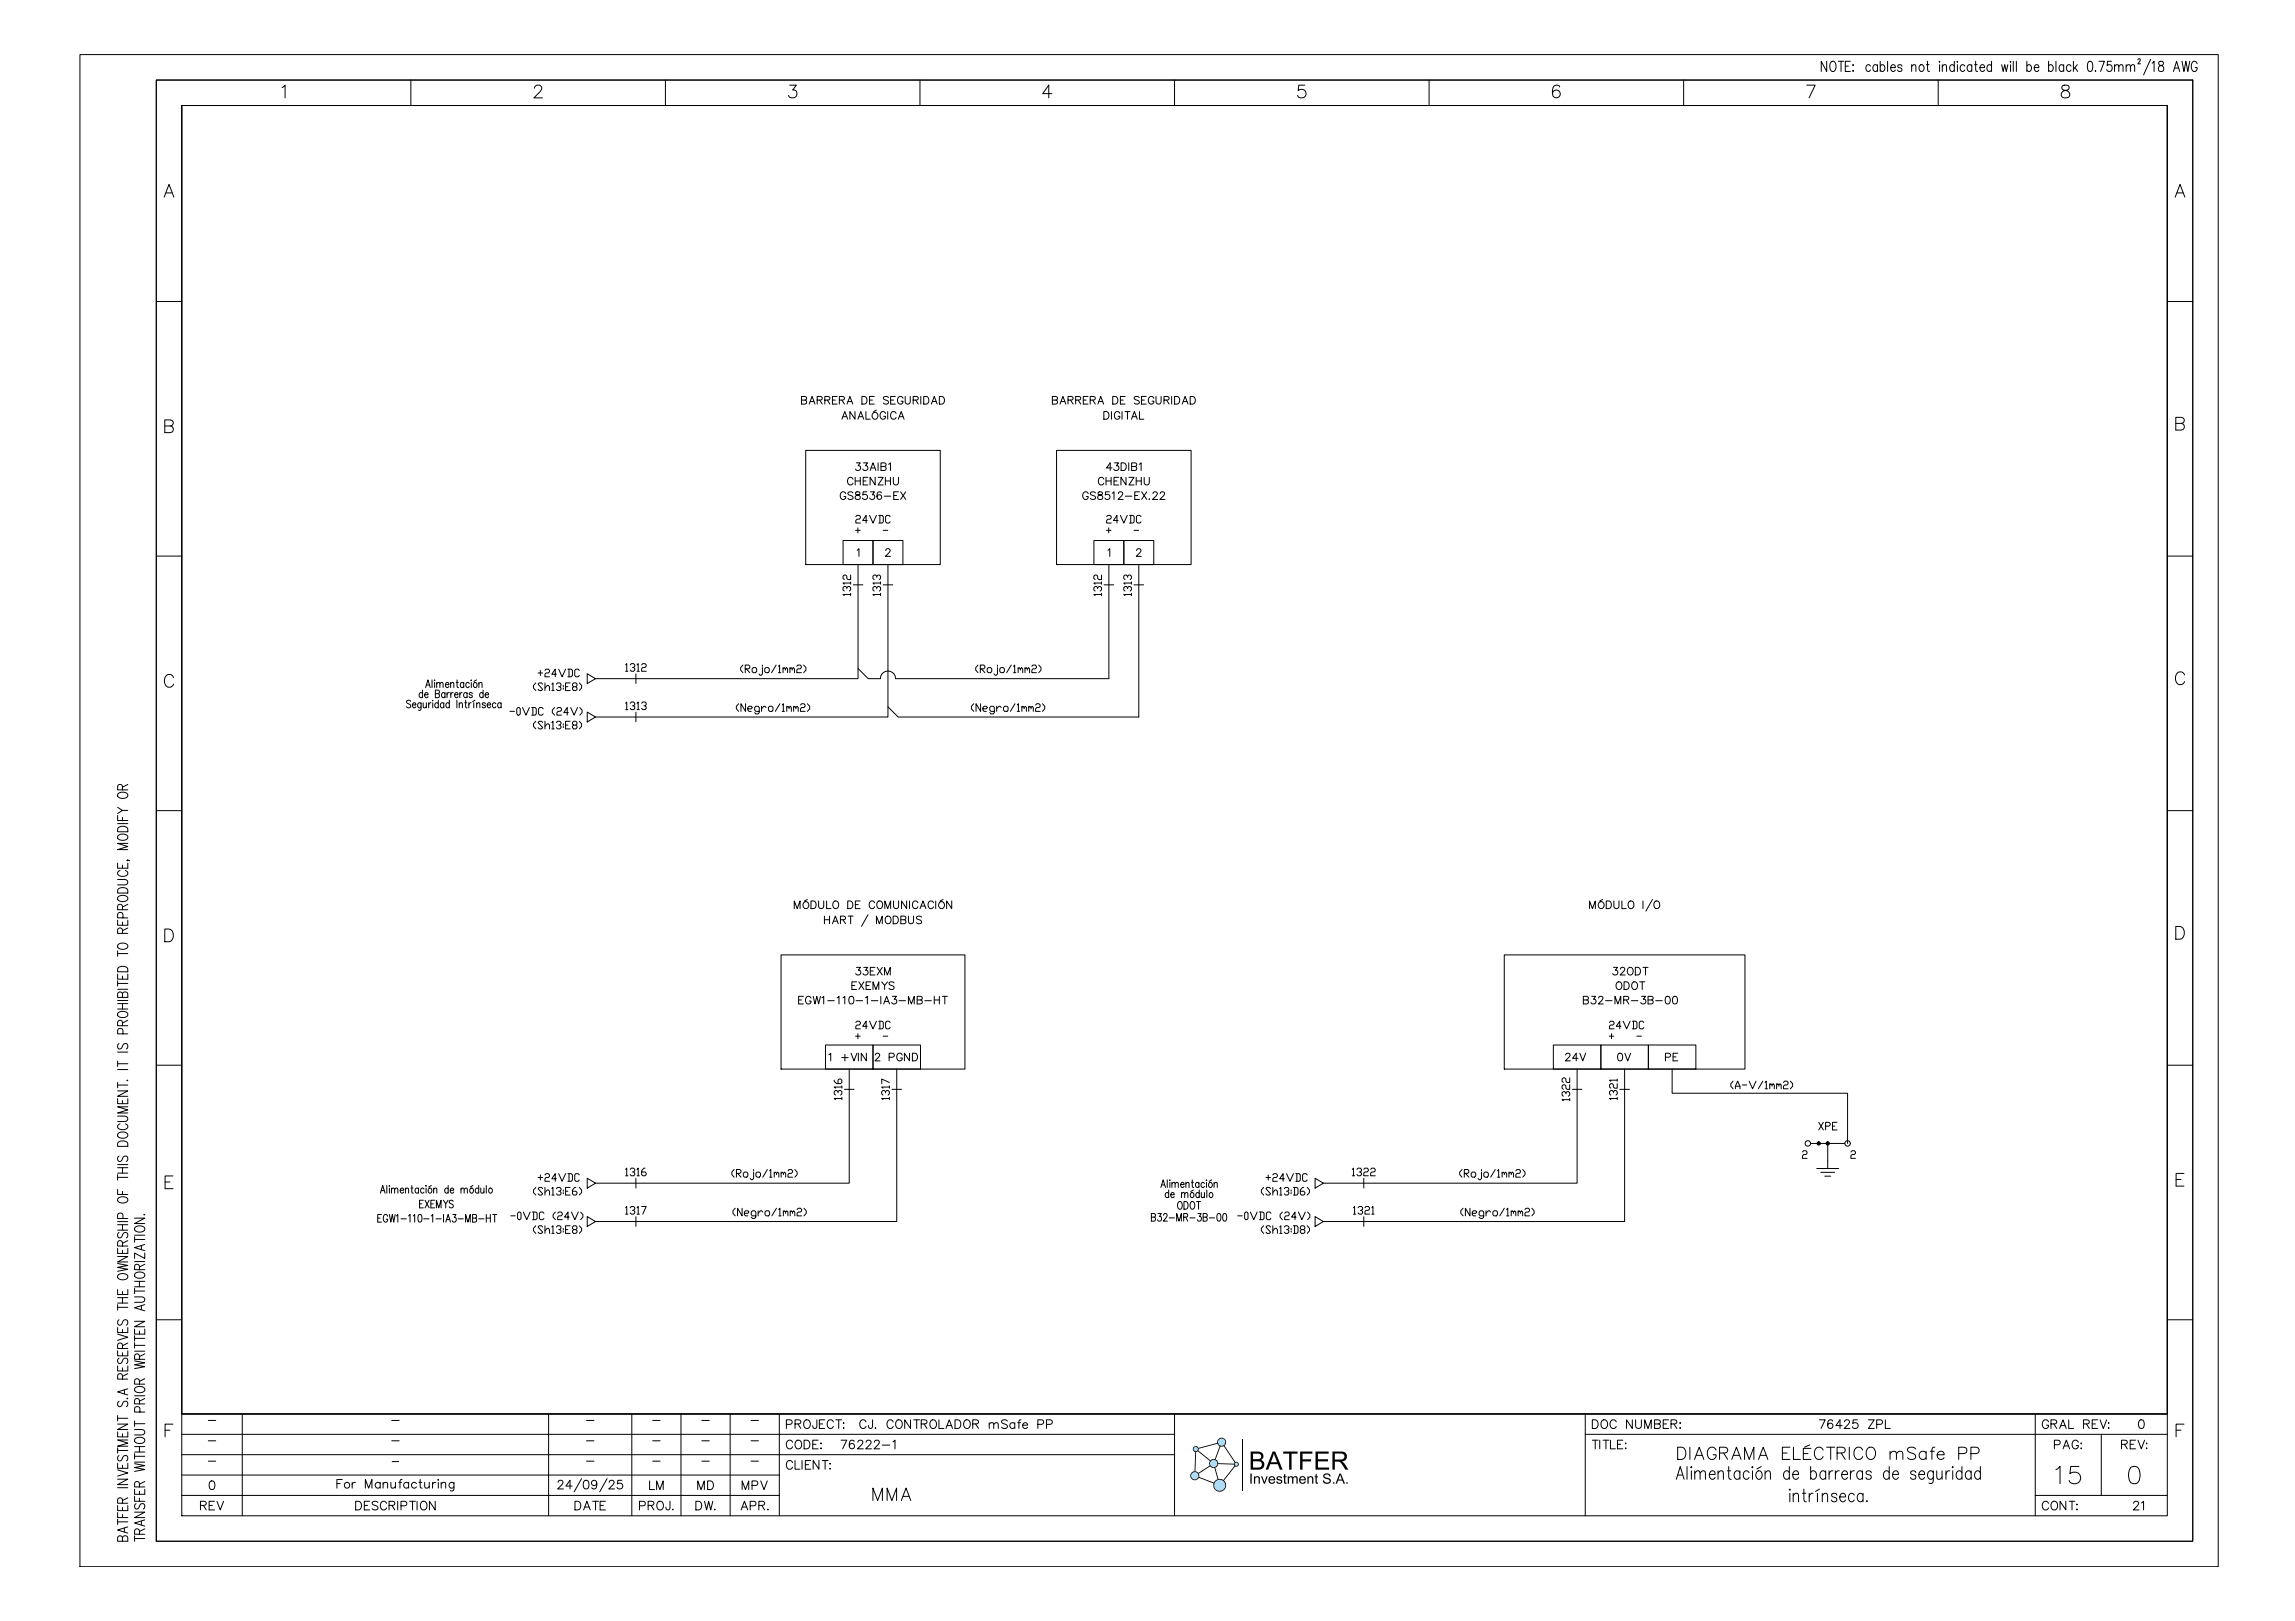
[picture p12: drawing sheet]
<svg xmlns="http://www.w3.org/2000/svg" width="841mm" height="594mm" viewBox="0 0 841 594" stroke-linecap="round" stroke-linejoin="round" font-family="sans-serif">
<!-- layer: 02 -->
<g fill="none" stroke="#000" stroke-width=".37">
<path d="M314.4 206.8v41.8h-96.2M325.3 206.8v55.9h-107.1M406.3 206.8v41.8h-78.2a2.8 2.8 0 0 0-2.8-2.8 2.8 2.8 0 0 0-2.8 2.8h-4.4l-3.7-3.7M417.2 206.8v55.9h-88.2l-3.7-3.7M215.1 246.8l3.1 1.8-3.1 1.8zM215.1 260.9l3.1 1.8-3.1 1.8zM311.1 391.7v41.8h-92.9M328.5 391.7v55.8h-110.3M577.8 391.7v41.8h-93M595.2 391.7v55.8h-110.4M612.6 391.7v8.8h64.3v18.4M215.1 431.7l3.1 1.8-3.1 1.8z"/>
<path d="M481.8 431.7l3 1.8-3 1.8zM138.4 446.3h.8M139.8 444.9h-1.4v2.8h1.4M142 445.6a.83 .83 0 0 0-1-.7 .83 .83 0 0 0-.6 1.1v.7a.84 .84 0 0 0 .8 1 .84 .84 0 0 0 .8-1h-.5M142.7 444.9l.5 2.8 .5-2.8 .6 2.8 .5-2.8M145.2 445.5l.5-.6v2.8M146.9 446.5h1.9M149.7 445.5l.5-.6v2.8M151.4 445.5l.5-.6v2.8M153.4 445.1l.6-.2a1.83 1.83 0 0 1 0 2.8h-.3a2.07 2.07 0 0 1-.3-2.6zM155.2 446.5h2M158 445.5l.5-.6v2.8"/>
<path d="M159.7 446.5h1.9M162.5 444.9v2.8M163.3 447.7l.9-2.8 .8 2.8M163.7 446.8h1M165.9 444.9h1.2l-.7 1.1a.82 .82 0 0 1 .7 1.3 .82 .82 0 0 1-1.4-.1M167.8 446.5h1.9M170.6 447.7v-2.8l.8 2.8 .9-2.8v2.8M173.1 446.3l1.4 .2 .1 .7-.5 .5h-1v-2.8l1.4 .3 .1 .5-.5 .6M175.4 446.5h1.9M178.1 446.3h1.5M178.1 444.9v2.8M179.6 444.9v2.8"/>
<path d="M180.5 444.9h1.5M181.2 444.9v2.8M215.1 445.7l3.1 1.8-3.1 1.8zM481.8 445.7l3 1.8-3 1.8z"/>
</g>
<!-- layer: _TEXTO -->
<g fill="none" stroke="#000" stroke-width=".37">
<path d="M293.7 146.6h1.2a.73 .73 0 0 1 .6 .7 .73 .73 0 0 1-.6 .7h-1.2v-2.8l1.7 .3 .1 .5-.6 .6M296.5 148l1-2.8 1.1 2.8M296.9 147.1h1.3M299.4 146.6l1.6-.2 .2-.4-.1-.5-1.7-.3v2.8M300.3 146.6l.9 1.4M302.2 146.6l1.6-.2 .2-.4-.1-.5-1.7-.3v2.8M303.1 146.6l.9 1.4M305 146.6h1M306.7 145.2h-1.7v2.8h1.7M307.5 146.6l1.6-.2 .3-.4-.2-.5-1.7-.3v2.8M308.4 153.6l1.1-2.8 1.1 2.8M308.4 146.6l1 1.4"/>
<path d="M308.8 152.7h1.4M310.3 148l1.1-2.8 1 2.8M310.7 147.1h1.3M313.2 150.8v2.8l-1.8-2.8v2.8M314.3 153.6l1.1-2.8 1 2.8M314.7 152.7h1.3M315.8 145.2h.9a1.49 1.49 0 0 1 1 1.4 1.49 1.49 0 0 1-1 1.4h-.9zM317.2 150.8v2.8h1.6M318.6 146.6h1M320.3 145.2h-1.7v2.8h1.7M321.1 150.3l-1.1 .5M324.4 151.5a1.03 1.03 0 0 0-1.1-.7 1.03 1.03 0 0 0-.9 1.1v.6a1 1 0 0 0 1 1.1 1 1 0 0 0 1-1.1h-.6"/>
<path d="M325.2 150.8v2.8M325.5 145.6a1.05 1.05 0 0 0-1-.4 1.05 1.05 0 0 0-.9 .7l.3 .4 1.3 .5 .3 .8a1.23 1.23 0 0 1-1.9 0M326.3 146.6h1.1M328 145.2h-1.7v2.8h1.7M328.3 151.5a1.03 1.03 0 0 0-1.2-.7 1.03 1.03 0 0 0-.8 1.1v.6a1.03 1.03 0 0 0 .8 1.1 1.03 1.03 0 0 0 1.2-.7M329.1 153.6l1.1-2.8 1 2.8M329.5 152.7h1.3M330.8 145.9a1.03 1.03 0 0 0-1.1-.7 1.03 1.03 0 0 0-.9 1.1v.7a1 1 0 0 0 1 1.1 1 1 0 0 0 1-1.1h-.6M331.6 145.2v2a.94 .94 0 0 0 1 .9 .94 .94 0 0 0 .9-.9v-2M334.6 146.6l1.6-.2 .2-.4-.1-.5-1.7-.3v2.8M335.5 146.6l.9 1.4M337.4 145.2v2.8"/>
<path d="M338.4 145.2h1a1.49 1.49 0 0 1 .9 1.4 1.49 1.49 0 0 1-.9 1.4h-1zM341.2 148l1.1-2.8 1 2.8M341.6 147.1h1.3M344.1 145.2h1a1.49 1.49 0 0 1 1 1.4 1.49 1.49 0 0 1-1 1.4h-1zM385.6 146.6h1.2a.73 .73 0 0 1 .6 .7 .73 .73 0 0 1-.6 .7h-1.2v-2.8l1.7 .3 .1 .5-.6 .6M388.4 148l1-2.8 1.1 2.8M388.8 147.1h1.3M391.3 146.6l1.6-.2 .2-.4-.1-.5-1.7-.3v2.8M392.2 146.6l.9 1.4M394.1 146.6l1.6-.2 .2-.4-.1-.5-1.7-.3v2.8M395 146.6l.9 1.4M396.9 146.6h1"/>
<path d="M398.6 145.2h-1.7v2.8h1.7M399.4 146.6l1.6-.2 .3-.4-.2-.5-1.7-.3v2.8M400.3 146.6l1 1.4M402.2 148l1.1-2.8 1 2.8M402.6 147.1h1.3M404.4 150.8h.9a1.49 1.49 0 0 1 1 1.4 1.49 1.49 0 0 1-1 1.4h-.9zM407.2 150.8v2.8M407.7 145.2h.9a1.49 1.49 0 0 1 1 1.4 1.49 1.49 0 0 1-1 1.4h-.9zM410.3 151.5a1.03 1.03 0 0 0-1.2-.7 1.03 1.03 0 0 0-.8 1.1v.6a1 1 0 0 0 1 1.1 1 1 0 0 0 1-1.1h-.7M410.5 146.6h1M411.1 150.8v2.8M412.1 150.8h1.9"/>
<path d="M412.2 145.2h-1.7v2.8h1.7M413.1 150.8v2.8M414.5 153.6l1.1-2.8 1.1 2.8M414.9 152.7h1.4M417.4 145.6a1.05 1.05 0 0 0-1-.4 1.05 1.05 0 0 0-.9 .7l.3 .4 1.3 .5 .3 .8a1.23 1.23 0 0 1-1.9 0M417.5 150.8v2.8h1.6M418.2 146.6h1.1M419.9 145.2h-1.7v2.8h1.7M422.7 145.9a1.03 1.03 0 0 0-1.1-.7 1.03 1.03 0 0 0-.9 1.1v.7a1 1 0 0 0 1 1.1 1 1 0 0 0 1-1.1h-.6M423.5 145.2v2a.94 .94 0 0 0 1 .9 .94 .94 0 0 0 .9-.9v-2M426.5 146.6l1.6-.2 .2-.4-.1-.5-1.7-.3v2.8M427.4 146.6l.9 1.4"/>
<path d="M429.3 145.2v2.8M430.3 145.2h1a1.49 1.49 0 0 1 .9 1.4 1.49 1.49 0 0 1-.9 1.4h-1zM433.1 148l1.1-2.8 1 2.8M433.5 147.1h1.3M436 145.2h1a1.49 1.49 0 0 1 1 1.4 1.49 1.49 0 0 1-1 1.4h-1zM312.5 175.5a1.03 1.03 0 0 0-1.2-.6 1.03 1.03 0 0 0-.8 1v.7a1.03 1.03 0 0 0 .8 1.1 1.03 1.03 0 0 0 1.2-.7M313.3 176.2h1.9M313.3 174.9v2.8M313.7 169.6h1.5l-.8 1a.93 .93 0 0 1 .7 1.5 .93 .93 0 0 1-1.7-.3M315.2 174.9v2.8M316.2 176.2h1.1M316.4 169.6h1.4l-.8 1a.93 .93 0 0 1 .7 1.5 .93 .93 0 0 1-1.6-.3"/>
<path d="M318 174.9h-1.8v2.8h1.8M318.8 172.4l1-2.8 1.1 2.8M319.2 171.4h1.3M320.6 174.9v2.8l-1.8-2.8v2.8M321.7 174.9h1.9l-1.9 2.8h1.9M321.7 169.6v2.8M322.8 170.9h1.2a.73 .73 0 0 1 .7 .7 .73 .73 0 0 1-.7 .8h-1.2v-2.8l1.7 .2 .1 .6-.6 .5M324.4 176.2h1.8M324.4 174.9v2.8M325.6 170.1l.6-.5v2.8M326.2 174.9v2.8M327.3 174.9v2a.94 .94 0 0 0 .9 .8 .94 .94 0 0 0 1-.8v-2"/>
<path d="M404.4 175.5a1.03 1.03 0 0 0-1.2-.6 1.03 1.03 0 0 0-.8 1v.7a1.03 1.03 0 0 0 .8 1.1 1.03 1.03 0 0 0 1.2-.7M405.2 174.9v2.8M405.2 176.2h1.9M407.1 174.9v2.8M407.4 171.4h-2l1.3-1.8v2.8M408.1 176.2h1.1M408.3 169.6h1.5l-.8 1a.93 .93 0 0 1 .7 1.5 .93 .93 0 0 1-1.6-.3M409.9 174.9h-1.8v2.8h1.8M410.7 169.6h1a1.49 1.49 0 0 1 .9 1.4 1.49 1.49 0 0 1-.9 1.4h-1zM412.5 174.9v2.8l-1.8-2.8v2.8M413.5 169.6v2.8M413.6 174.9h1.9l-1.9 2.8h1.9"/>
<path d="M414.6 170.9h1.2a.73 .73 0 0 1 .7 .7 .73 .73 0 0 1-.7 .8h-1.2v-2.8l1.7 .2v.8l-.5 .3M416.3 176.2h1.8M416.3 174.9v2.8M417.4 170.1l.7-.5v2.8M418.1 174.9v2.8M419.2 174.9v2a.94 .94 0 0 0 .9 .8 .94 .94 0 0 0 1-.8v-2M309.8 180.8a1.03 1.03 0 0 0-1.1-.6 1.03 1.03 0 0 0-.9 1v.7a1 1 0 0 0 1 1.1 1 1 0 0 0 1-1.1h-.6M312.5 180.6a1.05 1.05 0 0 0-1-.5 1.05 1.05 0 0 0-.9 .7l.3 .4 1.3 .6 .3 .8a1.23 1.23 0 0 1-1.9 0M313.6 180.3v.8l.8 .3a.8 .8 0 0 1 .8 .7 .8 .8 0 0 1-.7 .9h-.5a.8 .8 0 0 1-.7-.9 .8 .8 0 0 1 .8-.7l.8-.3 .1-.5a1.05 1.05 0 0 0-1.4-.3zM317.6 180.2h-1.4l-.1 1.2a.99 .99 0 0 1 1.5 0 .99 .99 0 0 1-.2 1.4 .99 .99 0 0 1-1.4-.4M318.9 180.2h1.5l-.8 1a.93 .93 0 0 1 .7 1.5 .93 .93 0 0 1-1.7-.3M322.9 180.6l-.1-.3a.91 .91 0 0 0-1.4 .4 1.63 1.63 0 0 0 .7 2.3 .87 .87 0 0 0 .9-.8 .87 .87 0 0 0-.8-1 .87 .87 0 0 0-.9 .8"/>
<path d="M324 181.8h2.4M327.4 181.5h1.1M329.2 180.2h-1.8v2.8h1.8M330 180.2l1.8 2.8M331.8 180.2l-1.8 2.8M398.7 180.8a1.03 1.03 0 0 0-1.2-.6 1.03 1.03 0 0 0-.8 1v.7a1 1 0 0 0 1 1.1 1 1 0 0 0 1-1.1h-.7M401.3 180.6a1.05 1.05 0 0 0-1-.5 1.05 1.05 0 0 0-.8 .7l.2 .4 1.4 .6 .2 .8a1.23 1.23 0 0 1-1.8 0M402.4 180.3v.8l.8 .3a.8 .8 0 0 1 .8 .7 .8 .8 0 0 1-.7 .9h-.5a.8 .8 0 0 1-.7-.9 .8 .8 0 0 1 .8-.7l.8-.3 .2-.5a1.05 1.05 0 0 0-1.5-.3zM406.4 180.2h-1.3l-.2 1.2a.99 .99 0 0 1 1.5 0 .99 .99 0 0 1-.2 1.4 .99 .99 0 0 1-1.4-.4M407.5 180.7l.6-.5v2.8M409.7 180.8l.6-.6 .8 .1 .2 .4-.4 .9-1.3 1.4h1.9M412.3 181.8h2.4"/>
<path d="M415.7 181.5h1.1M417.5 180.2h-1.8v2.8h1.8M418.3 180.2l1.8 2.8M420.1 180.2l-1.8 2.8M421.1 182.7l-.2 .1h.3M422.4 180.8l.5-.6 .8 .1 .3 .4-.4 .9-1.3 1.4h1.8M425.1 180.8l.5-.6h.5l.6 .5-.4 .9-1.4 1.4h1.9M314 201.6l.7-.6v2.8M324.5 201.7l.5-.7 .8 .2 .3 .4-.4 .9-1.3 1.3h1.8M405.9 201.6l.7-.6v2.8M416.4 201.7l.5-.7 .8 .2 .3 .4-.4 .9-1.3 1.3h1.8M150.4 256.9a.74 .74 0 0 0-.9-.4 .74 .74 0 0 0-.4 1l1.1 .6 .2 .8a.87 .87 0 0 1-1.4 0"/>
<path d="M151.1 258.3h1.3l-.2-.7a.84 .84 0 0 0-1.1 .8 .84 .84 0 0 0 1.1 .8l.2-.3M154.3 257.5l-.1 2.5-.3 .3-.6-.2M154.3 257.9l-.2-.3a.84 .84 0 0 0-1.1 .8 .84 .84 0 0 0 1.1 .8l.2-.3M154.8 254.1l-.2-.2a.84 .84 0 0 0-1.1 .8 .84 .84 0 0 0 1.1 .8l.2-.3M154.8 252.8v2.8M155 257.5l.1 1.7 .6 .1 .5-.5M155.6 254.5h1.2l-.2-.6a.84 .84 0 0 0-1 .8 .84 .84 0 0 0 1 .8l.2-.3M155.9 251.9l.9-2.8 .8 2.8M156.2 257.5v1.8M156.3 251h1M157.1 257.5v1.8M157.9 257.5l-.5 .1-.3 .7"/>
<path d="M158.3 249.1v2.8M158.5 256.5v.3zM158.5 257.5v1.8M159.2 249.1v.3zM159.2 250v1.9M159.5 254.1l1.4 .3 .1 .7-.5 .5h-1v-2.8l1.4 .3v.8l-.4 .2M160 250.6l.5-.6 .6 .2 .1 1.7M160 250v1.9M160.6 257.9l-.2-.3a.84 .84 0 0 0-1.1 .8 .84 .84 0 0 0 1.1 .8l.2-.3M160.6 256.5v2.8M161.2 250.6l.5-.6 .5 .2 .1 1.7M162.6 257.9l-.2-.3a.84 .84 0 0 0-1.1 .8 .84 .84 0 0 0 1.1 .8l.2-.3"/>
<path d="M162.6 257.5v1.8M163 254.1l-.2-.2a.84 .84 0 0 0-1.1 .8 .84 .84 0 0 0 1.1 .8l.2-.3M163 253.7v1.9M163.2 250.8h1.3l-.3-.6a.84 .84 0 0 0-1 .8 .84 .84 0 0 0 1 .8l.3-.3M163.8 253.7v1.9M164.6 253.7l-.5 .2-.3 .6M164.6 257.9l-.2-.3a.84 .84 0 0 0-1.1 .8 .84 .84 0 0 0 1.1 .8l.2-.3M164.6 256.5v2.8M165.1 250.6l.5-.6 .6 .2 .1 1.7M165.1 250v1.9M165.2 253.7v1.9M166 253.7l-.5 .2-.3 .6"/>
<path d="M166.5 254.5h1.3l-.2-.6a.84 .84 0 0 0-1.1 .8 .84 .84 0 0 0 1.1 .8l.2-.3M167.1 250h.8M167.4 256.5v2.8M167.4 249.1v2.3l.2 .4 .4 .1M168.2 258l.6-.5 .5 .1 .1 1.7M168.2 257.5v1.8M168.5 253.7v1.9M169.3 253.7l-.5 .2-.3 .6M169.9 250.4l-.2-.2a.84 .84 0 0 0-1.1 .8 .84 .84 0 0 0 1.1 .8l.2-.3M169.9 250v1.9M170.3 257.5h.7M170.6 256.5v2.3l.1 .4 .4 .1"/>
<path d="M171.1 254.1l-.2-.2a.84 .84 0 0 0-1.1 .8 .84 .84 0 0 0 1.1 .8l.2-.3M171.1 253.7v1.9M171.8 257.5v1.8M171.9 250.4l-.2-.2a.84 .84 0 0 0-1.1 .8 .84 .84 0 0 0 1.1 .8l.2-.3M172.6 257.5l-.5 .1-.3 .7M172.7 249.1v.3zM172.7 250v1.9M173 254.1a.62 .62 0 0 0-.5-.4 .62 .62 0 0 0-.6 .4l1 .7 .1 .4a.62 .62 0 0 1-.5 .4 .62 .62 0 0 1-.6-.4M173.6 257.5v1.8M174 256.5l-.9 .6M174.6 249.1l-1 .5M174.6 258l.6-.5 .5 .1 .1 1.7"/>
<path d="M174.6 257.5v1.8M175.4 250.6l.6-.6 .5 .2 .1 1.7M175.4 250v1.9M177 254.1l-.2-.2a.84 .84 0 0 0-1.1 .8 .84 .84 0 0 0 1.1 .8l.2-.3M177 252.8v2.8M177.7 254.5h1.3l-.2-.6a.84 .84 0 0 0-1.1 .8 .84 .84 0 0 0 1.1 .8l.2-.3M177.8 257.9a.62 .62 0 0 0-.5-.5 .62 .62 0 0 0-.6 .5l1 .6 .1 .4a.62 .62 0 0 1-.5 .4 .62 .62 0 0 1-.6-.4M178.5 258.3h1.3l-.3-.7a.84 .84 0 0 0-1 .8 .84 .84 0 0 0 1 .8l.3-.3M181.7 257.9l-.2-.3a.84 .84 0 0 0-1.1 .8 .84 .84 0 0 0 1.1 .8l.2-.3M183.6 257.9l-.2-.3a.84 .84 0 0 0-1.1 .8 .84 .84 0 0 0 1.1 .8l.2-.3M183.6 257.5v1.8M189.8 259.2h.4l.4 .5v1.8l-.4 .5h-.4l-.5-.5v-1.8z"/>
<path d="M191.4 259.2l1.3 2.8 1.3-2.8M194.8 259.2h1.3l.4 .5v1.8l-.4 .5h-1.3M195.2 259.2v2.8M196.3 250.2l-.8 .9v1l.8 .9M197.1 246.6h1.7M198 245.6v1.9M198.8 250.7l-.4-.5h-.8l-.5 .5 1.7 1.8-.4 .5h-.8l-.5-.5M199 259.7l-.4-.5h-.9l-.4 .5v1.8l.4 .5h.9l.4-.5M199.6 245.6l.5-.4h.8l.4 .4v.5l-.4 .5h-.8l-.5 .4v.9h1.7M199.7 252.1l.8-1h.4l.4 .5v1.4M199.7 250.2v2.8M202.2 250.7l.4-.5v2.8"/>
<path d="M202.2 253h.8M203.2 259.2l-.8 .9v1l.8 .9M203.8 247h-1.6l1.2-1.8v2.7M203.9 250.7l.4-.5h.8l.4 .5v.4l-.4 .5h-.4M204 259.7l.4-.5h.9l.4 .5v.4l-.4 .5h-.9l-.4 .5v.9h1.7M204.7 245.2l1.2 2.7 1.3-2.7M205.1 251.6l.4 .5v.4l-.4 .5h-.8l-.4-.5M206.4 251.1v.5M206.4 252.1v.4M207.2 251.6h.8M208 245.2h1.3l.4 .4v1.9l-.4 .4h-1.3M208.5 245.2v2.7"/>
<path d="M208.9 250.2h-1.7v2.8h1.7M209.1 259.2l1.2 2.8 1.3-2.8M210.1 251.6l-.4-.5v-.4l.4-.5h.9l.4 .5v.4l-.4 .5h-.9l-.4 .5v.4l.4 .5h.9l.4-.5v-.4l-.4-.5M212.2 245.6l-.4-.4h-.8l-.4 .4v1.9l.4 .4h.8l.4-.4M212.2 250.2l.9 .9v1l-.9 .9M212.4 259.2l.9 .9v1l-.9 .9M186.8 260.6h1.7M196.3 264.2l-.8 1v.9l.8 .9M198.8 264.7l-.4-.5h-.8l-.5 .5 1.7 1.9-.4 .4h-.8l-.5-.4M199.7 266.1l.8-.9h.4l.4 .4v1.4M199.7 264.2v2.8M202.2 264.7l.4-.5v2.8"/>
<path d="M202.2 267h.8M203.9 264.7l.4-.5h.8l.4 .5v.5l-.4 .4h-.4M205.1 265.6l.4 .5v.5l-.4 .4h-.8l-.4-.4M206.4 265.2v.4M206.4 266.1v.5M207.2 265.6h.8M208.2 261.1h-1.7l1.3-1.9v2.8M208.9 264.2h-1.7v2.8h1.7M210.1 265.6l-.4-.4v-.5l.4-.5h.9l.4 .5v.5l-.4 .4h-.9l-.4 .5v.5l.4 .4h.9l.4-.4v-.5l-.4-.5M212.2 264.2l.9 1v.9l-.9 .9M291 332.9v-2.8l1.1 2.8 1-2.8v2.8M295.8 329.5l-1.1 .6"/>
<path d="M297.1 330.1h1a1.49 1.49 0 0 1 .9 1.4 1.49 1.49 0 0 1-.9 1.4h-1zM299.9 330.1v2a.94 .94 0 0 0 .9 .8 .94 .94 0 0 0 1-.8v-2M302 335.6v2.8M302 337h1.9M302.8 330.1v2.8h1.6M303.9 335.6v2.8M305 338.4l1-2.8 1.1 2.8M305.4 330.5a1.03 1.03 0 0 1 1.2-.4 1.03 1.03 0 0 1 .6 1v.7a1.07 1.07 0 0 1-1 1.1 1.07 1.07 0 0 1-1.1-1.1zM305.4 337.5h1.3M307.9 337l1.6-.2 .3-.4-.2-.5-1.7-.3v2.8M308.8 337l1 1.4M310.6 330.1h.9a1.49 1.49 0 0 1 1 1.4 1.49 1.49 0 0 1-1 1.4h-.9z"/>
<path d="M310.7 335.6h1.9M311.6 335.6v2.8M313.4 331.4h1M315.1 330.1h-1.7v2.8h1.7M318 335.1l-2.4 4.2M320.4 330.7a1.03 1.03 0 0 0-1.1-.6 1.03 1.03 0 0 0-.9 1v.7a1.03 1.03 0 0 0 .9 1.1 1.03 1.03 0 0 0 1.1-.7M321.1 338.4v-2.8l1.1 2.8 1-2.8v2.8M321.8 330.2a1.31 1.31 0 0 1 1.6 1.3 1.31 1.31 0 0 1-1.6 1.2l-.6-.9v-.7zM324.2 332.9v-2.8l1 2.8 1.1-2.8v2.8M324.6 336a1.03 1.03 0 0 1 1.1-.3 1.03 1.03 0 0 1 .7 1v.7a1.07 1.07 0 0 1-1 1.1 1.07 1.07 0 0 1-1.1-1.1zM327.2 335.6h1a1.49 1.49 0 0 1 .9 1.4 1.49 1.49 0 0 1-.9 1.4h-1zM327.4 330.1v2a.94 .94 0 0 0 .9 .8 .94 .94 0 0 0 .9-.8v-2"/>
<path d="M330 337h1.2a.73 .73 0 0 1 .7 .7 .73 .73 0 0 1-.7 .7h-1.2v-2.8l1.8 .3 .1 .5-.7 .6M332.2 330.1v2.8l-1.9-2.8v2.8M332.8 335.6v2a.94 .94 0 0 0 1 .8 .94 .94 0 0 0 .9-.8v-2M333.2 330.1v2.8M336.3 330.7a1.03 1.03 0 0 0-1.2-.6 1.03 1.03 0 0 0-.8 1v.7a1.03 1.03 0 0 0 .8 1.1 1.03 1.03 0 0 0 1.2-.7M337.1 332.9l1.1-2.8 1 2.8M337.5 331.9h1.3M337.6 336a1.05 1.05 0 0 0-1-.4 1.05 1.05 0 0 0-.8 .7l.2 .4 1.4 .5 .2 .8a1.23 1.23 0 0 1-1.8 0M342 330.7a1.03 1.03 0 0 0-1.2-.6 1.03 1.03 0 0 0-.8 1v.7a1.03 1.03 0 0 0 .8 1.1 1.03 1.03 0 0 0 1.2-.7M342.8 330.1v2.8M345.5 329.5l-1.1 .6M348.7 330.1v2.8l-1.9-2.8v2.8"/>
<path d="M582.3 332.9v-2.8l1.1 2.8 1.1-2.8v2.8M587.1 329.5l-1 .6M588.5 330.1h.9a1.49 1.49 0 0 1 1 1.4 1.49 1.49 0 0 1-1 1.4h-.9zM591.3 330.1v2a.94 .94 0 0 0 .9 .8 .94 .94 0 0 0 .9-.8v-2M594.2 330.1v2.8h1.6M597 330.2a1.31 1.31 0 0 1 1.6 1.3 1.31 1.31 0 0 1-1.6 1.2l-.5-.9v-.7zM601.9 330.1v2.8M605.4 329.5l-2.4 4.3M606.5 330.2a1.31 1.31 0 0 1 1.6 1.3 1.31 1.31 0 0 1-1.6 1.2l-.6-.9v-.7zM313.8 354.4h1.4l-.8 1.1a.93 .93 0 0 1 .7 1.5 .93 .93 0 0 1-1.6-.3M313.8 359.7h-1.7v2.8h1.7M314.6 359.7l1.9 2.8"/>
<path d="M316.4 354.4h1.5l-.8 1.1a.93 .93 0 0 1 .7 1.5 .93 .93 0 0 1-1.6-.3M316.5 359.7l-1.9 2.8M318.8 355.7h1.1M319 359.7h-1.7v2.8h1.7M320.6 354.4h-1.8v2.8h1.8M321.4 354.4l1.8 2.8M323 359.7l1.1 1.3 1.1-1.3M323.2 354.4l-1.8 2.8M324 357.2v-2.8l1.1 2.8 1.1-2.8v2.8M591.1 354.4h1.5l-.8 1.1a.93 .93 0 0 1 .7 1.5 .93 .93 0 0 1-1.6-.3M593.7 355.1l.5-.7 .8 .1 .3 .4-.4 1-1.4 1.3h1.9M595 359.7h.9a1.49 1.49 0 0 1 1 1.4 1.49 1.49 0 0 1-1 1.4h-.9z"/>
<path d="M596.7 354.5a1.31 1.31 0 0 1 1.7 1.3 1.31 1.31 0 0 1-1.7 1.3l-.5-1v-.6zM598.3 359.8a1.31 1.31 0 0 1 1.7 1.3 1.31 1.31 0 0 1-1.7 1.3l-.5-1v-.6zM599.1 354.4h1a1.49 1.49 0 0 1 .9 1.4 1.49 1.49 0 0 1-.9 1.4h-1zM600.7 359.7h1.9M601.7 359.7v2.8M601.9 354.4h1.9M602.9 354.4v2.8M292.6 366.3h1.1M294.3 365h-1.7v2.8h1.7M297.1 365.7a1.03 1.03 0 0 0-1.2-.7 1.03 1.03 0 0 0-.8 1.1v.6a1 1 0 0 0 1 1.1 1 1 0 0 0 1-1.1h-.6M297.9 365l.7 2.8 .7-2.8 .6 2.8 .7-2.8M301.1 365.5l.7-.5v2.8"/>
<path d="M303.2 366.6h2.4M306.7 365.5l.7-.5v2.8M308.8 365.5l.7-.5v2.8M311.4 365.1a.91 .91 0 0 1 1.3 .4l.1 .7a1.2 1.2 0 0 1-1 1.6 1.79 1.79 0 0 1-.4-2.7zM312.1 361h1.1M313.6 366.6h2.4M317.1 365.5l.7-.5v2.8M317.3 361h1.1M319.2 366.6h2.4M319.8 362.5v-2.8l1.1 2.8 1.1-2.8v2.8M322.7 365v2.8M323.8 367.8l1-2.8 1.1 2.8"/>
<path d="M324.1 361v1.5M324.2 366.9h1.3M327 365h1.4l-.8 1.1a.93 .93 0 0 1 .7 1.5 .93 .93 0 0 1-1.6-.3M327.6 360.1a1.05 1.05 0 0 0-1.1-.4 1.05 1.05 0 0 0-.8 .7l.3 .4 1.3 .5 .3 .8a1.23 1.23 0 0 1-1.9 0M329.4 366.6h2.4M332.8 367.8v-2.8l1.1 2.8 1.1-2.8v2.8M336 366.3h1.2a.73 .73 0 0 1 .7 .8 .73 .73 0 0 1-.7 .7h-1.2v-2.8l1.8 .3 .1 .5-.7 .5M338.8 366.6h2.4M342.3 366.3h1.8M342.3 365v2.8M344.1 365v2.8M345.2 365h1.9"/>
<path d="M346.1 365v2.8M580.1 366.3h1.2a.73 .73 0 0 1 .7 .8 .73 .73 0 0 1-.7 .7h-1.2v-2.8l1.7 .3v.8l-.5 .2M583.1 365h1.5l-.8 1.1a.93 .93 0 0 1 .7 1.5 .93 .93 0 0 1-1.6-.3M585.7 365.7l.5-.7 .8 .1 .3 .4-.4 1-1.4 1.3h1.9M588.2 366.6h2.4M591.7 367.8v-2.8l1 2.8 1.1-2.8v2.8M592.3 360.1a1.03 1.03 0 0 1 1.2-.4 1.03 1.03 0 0 1 .7 1.1v.6a1.07 1.07 0 0 1-1.1 1.1 1.07 1.07 0 0 1-1-1.1zM594.9 366.3l1.6-.1 .2-.4-.1-.5-1.7-.3v2.8M595.8 366.3l.9 1.5M597.7 366.6h2.4M601.4 365h1.5l-.8 1.1a.93 .93 0 0 1 .7 1.5 .93 .93 0 0 1-1.7-.3M603.8 366.3h1.2a.73 .73 0 0 1 .7 .8 .73 .73 0 0 1-.7 .7h-1.2v-2.8l1.7 .3v.8l-.5 .2"/>
<path d="M606.6 366.6h2.4M610.5 365.1a.91 .91 0 0 1 1.3 .4l.1 .7a1.2 1.2 0 0 1-1 1.6 1.79 1.79 0 0 1-.4-2.7zM613.1 365.1a.91 .91 0 0 1 1.3 .4l.2 .7a1.2 1.2 0 0 1-1.1 1.6 1.79 1.79 0 0 1-.4-2.7zM303.7 386.4l.6-.5v2.8M308.3 387.5h2.4M309.5 386.3v2.4M311.8 385.9l1.1 2.8 1-2.8M314.5 385.9v2.8M317.4 385.9v2.8l-1.9-2.8v2.8M320.7 386.5l.5-.6h.6l.5 .5-.4 .9-1.3 1.4h1.8M325.8 387.3h1.2a.73 .73 0 0 0 .6-.7 .73 .73 0 0 0-.6-.7h-1.2v2.8M330.5 386.5a1.03 1.03 0 0 0-1.1-.6 1.03 1.03 0 0 0-.9 1v.7a1 1 0 0 0 1 1.1 1 1 0 0 0 1-1.1h-.6"/>
<path d="M333.2 385.9v2.8l-1.9-2.8v2.8M334.3 385.9h.9a1.49 1.49 0 0 1 1 1.4 1.49 1.49 0 0 1-1 1.4h-.9zM573.6 386.5l.5-.6h.6l.5 .5-.4 .9-1.3 1.4h1.8M578.1 387.7h-2l1.4-1.8v2.8M578.8 385.9l1.1 2.8 1-2.8M593 386a.91 .91 0 0 1 1.3 .4l.2 .7a1.2 1.2 0 0 1-1.1 1.6 1.79 1.79 0 0 1-.4-2.7zM595.3 385.9l1 2.8 1.1-2.8M610.2 387.3h1.2a.73 .73 0 0 0 .6-.7 .73 .73 0 0 0-.6-.7h-1.2v2.8M613 387.2h1M614.7 385.9h-1.7v2.8h1.7M666.3 411.2l1.7 2.8M668 411.2l-1.7 2.8"/>
<path d="M668.8 412.6h1.3l.4-.5v-.5l-.4-.4h-1.3v2.8M671.4 412.6h.8M673 411.2h-1.6v2.8h1.6M139.4 437.1l.8-2.8 .9 2.8M139.7 436.2h1.1M141.7 434.3v2.8M142.7 434.3v.3zM142.7 435.3v1.8M143.4 435.8l.5-.5 .6 .1 .1 1.7M143.4 435.3v1.8M144.6 435.8l.5-.5 .6 .1 .1 1.7M146.6 436.1h1.3l-.2-.7a.84 .84 0 0 0-1.1 .8 .84 .84 0 0 0 1.1 .8l.2-.3"/>
<path d="M148.5 435.8l.6-.5 .5 .1 .1 1.7M148.5 435.3v1.8M150.6 435.3h.7M150.9 434.3v2.3l.1 .4 .4 .1M153.3 435.7l-.2-.3a.84 .84 0 0 0-1.1 .8 .84 .84 0 0 0 1.1 .8l.2-.3M153.3 435.3v1.8M155.1 439.7h-1.4v2.8h1.4M155.4 435.7l-.3-.3a.84 .84 0 0 0-1 .8 .84 .84 0 0 0 1 .8l.3-.3M155.7 439.7l1.5 2.8M156.1 434.3v.3zM156.1 435.3v1.8M157.2 439.7l-1.5 2.8"/>
<path d="M158 434.3l-.9 .6M158.9 435.8l.5-.5 .5 .1 .1 1.7M158.9 435.3v1.8M159.2 439.7h-1.3v2.8h1.3M162.4 439.7l.9 1.3 .8-1.3M164.2 435.7l-.2-.3a.84 .84 0 0 0-1.1 .8 .84 .84 0 0 0 1.1 .8l.2-.3M164.2 434.3v2.8M164.9 436.1h1.3l-.2-.7a.84 .84 0 0 0-1.1 .8 .84 .84 0 0 0 1.1 .8l.2-.3M168.9 435.8l.5-.5 .6 .1 .1 1.7M168.9 435.3v1.8M170.1 435.8l.5-.5 .5 .1 .1 1.7M173.3 434.3l-1 .6"/>
<path d="M175.4 435.7l-.2-.3a.84 .84 0 0 0-1.1 .8 .84 .84 0 0 0 1.1 .8l.2-.3M175.4 434.3v2.8M176.1 435.3l.1 1.7 .6 .1 .5-.5M177.3 435.3v1.8M178.2 434.3v2.8M196.3 435l-.8 1v.9l.8 .9M197.1 431.4h1.7M198 430.4v1.9M198.8 435.5l-.4-.5h-.8l-.5 .5 1.7 1.8-.4 .5h-.8l-.5-.5M199.6 430.4l.5-.4h.8l.4 .4v.5l-.4 .5h-.8l-.5 .4v1h1.7M199.7 436.9l.8-.9h.4l.4 .4v1.4M199.7 435v2.8"/>
<path d="M202.2 435.5l.4-.5v2.8M202.2 437.8h.8M203.8 431.8h-1.6l1.2-1.8v2.8M203.9 435.5l.4-.5h.8l.4 .5v.5l-.4 .4h-.4M204.7 430l1.2 2.8 1.3-2.8M205.1 436.4l.4 .5v.4l-.4 .5h-.8l-.4-.5M206.4 436v.4M206.4 436.9v.4M207.2 436.4h.8M208 430h1.3l.4 .4v1.9l-.4 .5h-1.3M208.5 430v2.8M208.9 435h-1.7v2.8h1.7"/>
<path d="M211 435h-.4l-.9 1v1.3l.4 .5h.9l.4-.5v-.4l-.4-.5h-1.3M212.2 430.4l-.4-.4h-.8l-.4 .4v1.9l.4 .5h.8l.4-.5M212.2 435l.9 1v.9l-.9 .9M425.3 435l.8-2.8 .9 2.8M425.6 434.1h1.1M427.6 432.2v2.8M428.2 437.3l-.2-.3a.84 .84 0 0 0-1.1 .8 .84 .84 0 0 0 1.1 .8l.2-.2M428.2 436v2.8M428.6 432.2v.3zM428.6 433.2v1.8M428.9 437.7h1.3l-.2-.7a.84 .84 0 0 0-1.1 .8 .84 .84 0 0 0 1.1 .8l.2-.2M429.3 433.7l.6-.5 .5 .1 .1 1.7"/>
<path d="M429.3 433.2v1.8M430.5 433.7l.5-.5 .6 .1 .1 1.7M432.5 434h1.3l-.2-.7a.84 .84 0 0 0-1.1 .8 .84 .84 0 0 0 1.1 .8l.2-.3M432.9 437.4l.5-.5 .5 .1 .1 1.8M432.9 436.9v1.9M434 437.4l.6-.5 .5 .1 .1 1.8M434.5 433.7l.5-.5 .5 .1 .1 1.7M434.5 433.2v1.8M436.5 433.2h.7M436.8 432.2v2.3l.1 .4 .4 .1M437.2 436l-.9 .5M439.3 433.6l-.3-.3a.84 .84 0 0 0-1 .8 .84 .84 0 0 0 1 .8l.3-.3"/>
<path d="M439.3 433.2v1.8M439.4 437.3l-.3-.3a.84 .84 0 0 0-1 .8 .84 .84 0 0 0 1 .8l.3-.2M439.4 436v2.8M440.1 436.9l.1 1.7 .5 .2 .6-.6M441.3 433.6l-.2-.3a.84 .84 0 0 0-1.1 .8 .84 .84 0 0 0 1.1 .8l.2-.3M441.3 436.9v1.9M442 432.2v.3zM442 433.2v1.8M442.1 436v2.8M443.9 432.2l-.9 .6M444.8 433.7l.5-.5 .6 .1 .1 1.7M444.8 433.2v1.8"/>
<path d="M463 435l-.9 1v.9l.9 .9M463.8 431.4h1.7M464.6 430.4v1.9M465.5 435.5l-.4-.5h-.9l-.4 .5 1.7 1.8-.4 .5h-.9l-.4-.5M466.3 430.4l.4-.4h.9l.4 .4v.5l-.4 .5h-.9l-.4 .4v1h1.7M466.3 436.9l.9-.9h.4l.4 .4v1.4M466.3 435v2.8M468.8 435.5l.5-.5v2.8M468.8 437.8h.9M470.5 431.8h-1.7l1.3-1.8v2.8M470.5 435.5l.4-.5h.9l.4 .5v.5l-.4 .4h-.4M471.3 430l1.3 2.8 1.3-2.8"/>
<path d="M471.8 436.4l.4 .5v.4l-.4 .5h-.9l-.4-.5M473 436v.4M473 436.9v.4M473.9 435h1.2l.5 .5v1.8l-.5 .5h-1.2M474.3 435v2.8M474.7 430h1.3l.4 .4v1.9l-.4 .5h-1.3M475.1 430v2.8M477.6 435h-.4l-.8 1v1.3l.4 .5h.8l.5-.5v-.4l-.5-.5h-1.2M478.9 430.4l-.4-.4h-.9l-.4 .4v1.9l.4 .5h.9l.4-.5M478.9 435l.8 1v.9l-.8 .9M660.4 422l.4-.4h.8l.4 .4v.5l-.4 .5h-.8l-.4 .4v1h1.6M678.1 422l.4-.4h.9l.4 .4v.5l-.4 .5h-.9l-.4 .4v1h1.7"/>
<path d="M153.7 441h.9M157.9 441h.8M159.9 442.5v-2.8l.8 2.8 .9-2.8v2.8M163.3 441v1.5M166.1 440.1a.74 .74 0 0 0-1-.4 .74 .74 0 0 0-.4 .9l1.2 .7 .2 .8a.87 .87 0 0 1-1.5 0M187.1 445.4h1.7M190 444h.5l.4 .5v1.9l-.4 .4h-.5l-.4-.4v-1.9zM191.7 444l1.3 2.8 1.2-2.8M195.1 444h1.2l.5 .5v1.9l-.5 .4h-1.2M195.5 444v2.8M196.3 449.1l-.8 .9v.9l.8 1M198.8 449.5l-.4-.4h-.8l-.5 .4 1.7 1.9-.4 .5h-.8l-.5-.5"/>
<path d="M199.3 444.5l-.4-.5h-.9l-.4 .5v1.9l.4 .4h.9l.4-.4M199.7 450.9l.8-.9h.4l.4 .5v1.4M199.7 449.1v2.8M202.2 449.5l.4-.4v2.8M202.2 451.9h.8M203.5 444l-.9 1v.9l.9 .9M203.9 449.5l.4-.4h.8l.4 .4v.5l-.4 .5h-.4M204.3 444.5l.4-.5h.9l.4 .5v.5l-.4 .4h-.9l-.4 .5v.9h1.7M205.1 450.5l.4 .4v.5l-.4 .5h-.8l-.4-.5M206.4 450v.5M206.4 450.9v.5M207.2 450.5h.8"/>
<path d="M208.5 445.9h-1.7l1.3-1.9v2.8M208.9 449.1h-1.7v2.8h1.7M209.4 444l1.2 2.8 1.3-2.8M210.1 450.5l-.4-.5v-.5l.4-.4h.9l.4 .4v.5l-.4 .5h-.9l-.4 .4v.5l.4 .5h.9l.4-.5v-.5l-.4-.4M212.2 449.1l.9 .9v.9l-.9 1M212.7 444l.9 1v.9l-.9 .9M421.8 445.9l1.4 .3 .1 .6-.5 .6h-1v-2.8l1.4 .2 .1 .6-.5 .5M424.3 444.6h1.2l-.7 1a.82 .82 0 0 1 .7 1.3 .82 .82 0 0 1-1.4-.1M426.3 445.2l.4-.6 .7 .1 .2 .4-.3 .9-1.1 1.4h1.5M428.3 446.2h1.9M431.1 447.4v-2.8l.9 2.8 .8-2.8v2.8M431.8 440.3l.3-.1a1.44 1.44 0 0 1 1.1 1.4 1.44 1.44 0 0 1-1.1 1.4 1.86 1.86 0 0 1-.3-2.7z"/>
<path d="M433.7 445.9l1.2-.1 .3-.4-.3-.7-1.2-.1v2.8M433.8 440.2a1.5 1.5 0 0 1 1.5 .9 1.5 1.5 0 0 1-.5 1.8l-1 .1zM434.4 445.9l.8 1.5M435.9 446.2h1.9M436.4 440.3l.2-.1a1.44 1.44 0 0 1 1.1 1.4 1.44 1.44 0 0 1-1.1 1.4 1.86 1.86 0 0 1-.2-2.7zM438.3 440.2h1.5M438.9 444.6h1.2l-.7 1a.82 .82 0 0 1 .7 1.3 .82 .82 0 0 1-1.4-.1M439.1 440.2v2.8M440.8 445.9l1.4 .3 .1 .6-.5 .6h-1v-2.8l1.4 .2 .1 .6-.5 .5M443 446.2h2M446.1 444.7l.6-.1a1.83 1.83 0 0 1 0 2.8h-.3a2.07 2.07 0 0 1-.3-2.7zM448.3 444.7l.5-.1a1.83 1.83 0 0 1 0 2.8h-.2a2.07 2.07 0 0 1-.3-2.7z"/>
<path d="M453.5 445.4h1.6M456.4 444h.4l.4 .5v1.9l-.4 .4h-.4l-.4-.4v-1.9zM458.1 444l1.2 2.8 1.3-2.8M461.4 444h1.3l.4 .5v1.9l-.4 .4h-1.3M461.9 444v2.8M463 449.1l-.9 .9v.9l.9 1M465.5 449.5l-.4-.4h-.9l-.4 .4 1.7 1.9-.4 .5h-.9l-.4-.5M465.6 444.5l-.4-.5h-.8l-.5 .5v1.9l.5 .4h.8l.4-.4M466.3 450.9l.9-.9h.4l.4 .5v1.4M466.3 449.1v2.8M468.8 449.5l.5-.4v2.8M468.8 451.9h.9"/>
<path d="M469.8 444l-.8 1v.9l.8 .9M470.5 449.5l.4-.4h.9l.4 .4v.5l-.4 .5h-.4M470.7 444.5l.4-.5h.8l.4 .5v.5l-.4 .4h-.8l-.4 .5v.9h1.6M471.8 450.5l.4 .4v.5l-.4 .5h-.9l-.4-.5M473 450v.5M473 450.9v.5M473.9 449.1h1.2l.5 .4v1.9l-.5 .5h-1.2M474.3 449.1v2.8M474.9 445.9h-1.7l1.2-1.9v2.8M475.7 444l1.3 2.8 1.2-2.8M476.8 450.5l-.4-.5v-.5l.4-.4h.8l.5 .4v.5l-.5 .5h-.8l-.4 .4v.5l.4 .5h.8l.5-.5v-.5l-.5-.4M478.9 449.1l.8 .9v.9l-.8 1"/>
<path d="M479.1 444l.8 1v.9l-.8 .9"/>
<circle cx="320.6" cy="152.3" r="1.23"/>
<circle cx="174.1" cy="250.9" r=".86"/>
<circle cx="295.3" cy="331.5" r="1.23"/>
<circle cx="344.9" cy="331.5" r="1.23"/>
<circle cx="586.6" cy="331.5" r="1.23"/>
<circle cx="157.5" cy="436.1" r=".86"/>
<circle cx="172.8" cy="436.1" r=".86"/>
<circle cx="179.7" cy="436.1" r=".86"/>
<circle cx="436.7" cy="437.7" r=".86"/>
<circle cx="443.5" cy="434" r=".86"/>
<circle cx="443.7" cy="437.7" r=".86"/>
</g>
<!-- layer: 03 -->
<g fill="none" stroke="#000" stroke-width=".37">
<path d="M295.2 165h49.3v41.8h-49.3zM387.1 165h49.3v41.8h-49.3zM308.9 198h10.9v8.8h-10.9zM319.8 198h11v8.8h-11zM400.8 198h10.9v8.8h-10.9zM411.7 198h11v8.8h-11zM286.2 349.8h67.3v41.9h-67.3zM551.1 349.8h88.2v41.9h-88.2zM302.4 382.8h17.4v8.9h-17.4zM319.8 382.8h17.4v8.9h-17.4zM569.1 382.8h17.4v8.9h-17.4zM586.5 382.8h17.4v8.9h-17.4z"/>
<path d="M603.9 382.8h17.4v8.9h-17.4zM669.6 418.9v9.2M675.9 418.9h-12.5M665.6 428.1h8M667.1 429.5h5.1M668.5 430.9h2.2"/>
<circle cx="662.3" cy="418.9" r="1.02"/>
<circle cx="666.3" cy="418.9" r=".61"/>
<circle cx="669.6" cy="418.9" r=".61"/>
<circle cx="676.9" cy="418.9" r="1.02"/>
</g>
<!-- layer: 01 -->
<g fill="none" stroke="#000" stroke-width=".37">
<path d="M313.5 194.3h1.6M313.5 189.3l.5-.5h.8l.4 .5v.5l-.4 .4h-.8l-.5 .5v.9h1.7M314.3 193.4v1.8M317.7 190.7h-1.6l1.2-1.9v2.8M318.6 188.8l1.2 2.8 1.3-2.8M321.9 188.8h1.3l.4 .5v1.8l-.4 .5h-1.3M322.4 188.8v2.8M323.6 194.3h1.7M326.1 189.3l-.4-.5h-.8l-.4 .5v1.8l.4 .5h.8l.4-.5M405.4 194.3h1.6M405.4 189.3l.5-.5h.8l.4 .5v.5l-.4 .4h-.8l-.5 .5v.9h1.7M406.2 193.4v1.8"/>
<path d="M409.6 190.7h-1.6l1.2-1.9v2.8M410.5 188.8l1.2 2.8 1.3-2.8M413.8 188.8h1.3l.4 .5v1.8l-.4 .5h-1.3M414.3 188.8v2.8M415.5 194.3h1.7M418 189.3l-.4-.5h-.8l-.4 .5v1.8l.4 .5h.8l.4-.5M310.2 215.7v-.4l-.4-.4h-.5l-.5 .4v.8l.5 .4M310.2 215.3l.5-.4h.5l.4 .4v.8l-.4 .4M311.6 217.8h-2.8l.5 .4M311.6 213.6h-2.8l.5 .4M311.6 210.7v1.6h-.9l-.5-.4v-.8l-.4-.4h-.5l-.5 .4v.8l.5 .4M311.6 213.2v.8"/>
<path d="M311.6 217.4v.8M312.6 214.3h3.5M321.2 215.7v-.4l-.5-.4h-.4l-.5 .4v.8l.5 .4M321.2 215.3l.5-.4h.4l.5 .4v.8l-.5 .4M321.2 211.5v-.4l-.5-.4h-.4l-.5 .4v.8l.5 .4M321.2 211.1l.5-.4h.4l.5 .4v.8l-.5 .4M322.6 217.8h-2.8l.5 .4M322.6 213.6h-2.8l.5 .4M322.6 213.2v.8M322.6 217.4v.8M323.5 214.3h3.6M402.1 215.7v-.4l-.4-.4h-.5l-.5 .4v.8l.5 .4"/>
<path d="M402.1 215.3l.5-.4h.5l.4 .4v.8l-.4 .4M403.5 217.8h-2.8l.5 .4M403.5 213.6h-2.8l.5 .4M403.5 210.7v1.6h-.9l-.5-.4v-.8l-.4-.4h-.5l-.5 .4v.8l.5 .4M403.5 213.2v.8M403.5 217.4v.8M404.5 214.3h3.5M413.1 215.7v-.4l-.5-.4h-.4l-.5 .4v.8l.5 .4M413.1 215.3l.5-.4h.4l.5 .4v.8l-.5 .4M413.1 211.5v-.4l-.5-.4h-.4l-.5 .4v.8l.5 .4M413.1 211.1l.5-.4h.4l.5 .4v.8l-.5 .4M414.5 217.8h-2.8l.5 .4"/>
<path d="M414.5 213.6h-2.8l.5 .4M414.5 213.2v.8M414.5 217.4v.8M415.5 214.3h3.5M229.2 243.6l.4-.5v2.8M229.2 257.6l.4-.4v2.8M229.2 245.9h.8M229.2 260h.8M230.9 243.6l.4-.5h.8l.5 .5v.5l-.5 .4h-.4M230.9 257.6l.4-.4h.8l.5 .4v.5l-.5 .5h-.4M232.1 244.5l.5 .5v.5l-.5 .4h-.8l-.4-.4M232.1 258.6l.5 .4v.5l-.5 .5h-.8l-.4-.5"/>
<path d="M233 246.9v3.5M233.4 243.6l.4-.5v2.8M233.4 257.6l.4-.4v2.8M233.4 245.9h.8M233.4 260h.8M235.1 243.6l.4-.5h.8l.5 .5v.5l-.5 .4h-.8l-.4 .5v.9h1.7M235.1 257.6l.4-.4h.8l.5 .4v.5l-.5 .5h-.4M236.3 258.6l.5 .4v.5l-.5 .5h-.8l-.4-.5M270.6 257.8l-.8 .9v1l.8 .9M272.2 243.6l-.9 1v.9l.9 .9M273 245h1.3l.4-.4v-.5l-.4-.5h-1.3v2.8M273.1 257.8v2.8l-1.6-2.8v2.8"/>
<path d="M273.4 245l1.3 1.4M274 259.7h1.2l.5-.5-.5-.5h-.8l-.4 .5v.9l.4 .5h.8M276 244.6h.8l.4 .4v1l-.4 .4h-.8l-.5-.4v-1zM279 258.7v1.9M279.3 244.6v2.3l-.4 .5h-.4l-.4-.5M279.3 243.6v.5M280.6 244.6h.8l.4 .4v1l-.4 .4h-.8l-.4-.4v-1zM280.7 259.2l-.4-.5h-.5l-.8 1M281.9 258.7h.9l.4 .5v.9l-.4 .5h-.9l-.4-.5v-.9zM284.4 243.6l-1.7 2.8M285.2 244.1l.4-.5v2.8M285.2 246.4h.8"/>
<path d="M285.7 257.8l-1.7 2.8M286.6 258.3l.4-.5v2.8M286.9 245l.4-.4 .4 .4v.5M286.9 244.6v1.8M287.7 245l.4-.4 .5 .4v1.4M288.2 259.2l.5-.5 .4 .5v.5M288.2 258.7v1.9M289.1 259.2l.4-.5 .4 .5v1.4M289.4 245l.4-.4 .4 .4v.5M289.4 244.6v1.8M290.2 245l.5-.4 .4 .4v1.4M290.8 259.2l.4-.5 .4 .5v.5"/>
<path d="M290.8 258.7v1.9M291.6 259.2l.4-.5 .4 .5v1.4M291.9 244.1l.4-.5h.9l.4 .5v.5l-.4 .4h-.9l-.4 .5v.9h1.7M293.3 258.3l.4-.5h.8l.5 .5v.4l-.5 .5h-.8l-.4 .5v.9h1.7M294.4 243.6l.9 1v.9l-.9 .9M295.8 257.8l.8 .9v1l-.8 .9M356.7 257.8l-.8 .9v1l.8 .9M358.3 243.6l-.8 1v.9l.8 .9M359.2 245h1.2l.4-.4v-.5l-.4-.5h-1.2v2.8M359.3 257.8v2.8l-1.7-2.8v2.8M359.6 245l1.2 1.4M360.1 259.7h1.3l.4-.5-.4-.5h-.9l-.4 .5v.9l.4 .5h.9"/>
<path d="M362.1 244.6h.8l.5 .4v1l-.5 .4h-.8l-.4-.4v-1zM365.1 258.7v1.9M365.4 244.6v2.3l-.4 .5h-.4l-.4-.5M365.4 243.6v.5M366.7 244.6h.8l.5 .4v1l-.5 .4h-.8l-.4-.4v-1zM366.8 259.2l-.4-.5h-.4l-.9 1M368.1 258.7h.8l.4 .5v.9l-.4 .5h-.8l-.4-.5v-.9zM370.5 243.6l-1.7 2.8M371.3 244.1l.4-.5v2.8M371.3 246.4h.9M371.9 257.8l-1.7 2.8M372.7 258.3l.4-.5v2.8"/>
<path d="M373 245l.4-.4 .4 .4v.5M373 244.6v1.8M373.8 245l.5-.4 .4 .4v1.4M374.4 259.2l.4-.5 .4 .5v.5M374.4 258.7v1.9M375.2 259.2l.4-.5 .4 .5v1.4M375.5 245l.4-.4 .5 .4v.5M375.5 244.6v1.8M376.4 245l.4-.4 .4 .4v1.4M376.9 259.2l.4-.5 .4 .5v.5M376.9 258.7v1.9M377.7 259.2l.4-.5 .5 .5v1.4"/>
<path d="M378 244.1l.5-.5h.8l.4 .5v.5l-.4 .4h-.8l-.5 .5v.9h1.7M379.4 258.3l.4-.5h.9l.4 .5v.4l-.4 .5h-.9l-.4 .5v.9h1.7M380.6 243.6l.8 1v.9l-.8 .9M381.9 257.8l.9 .9v1l-.9 .9M233 260.9v3.6M278.2 260.6h-1.3l-.4-.5v-.9l.4-.5h.9l.4 .5v1.9l-.4 .4h-.9l-.4-.4M286.6 260.6h.8M364.3 260.6h-1.3l-.4-.5v-.9l.4-.5h.9l.4 .5v1.9l-.4 .4h-.9l-.4-.4M372.7 260.6h.8M313.5 379.6h1.6M313.5 374.6l.5-.5h.8l.4 .5v.5l-.4 .4h-.8l-.5 .5v.9h1.7M314.3 378.7v1.8"/>
<path d="M317.7 376h-1.6l1.2-1.9v2.8M318.6 374.1l1.2 2.8 1.3-2.8M321.9 374.1h1.3l.4 .5v1.9l-.4 .4h-1.3M322.4 374.1v2.8M323.6 379.6h1.7M326.1 374.6l-.4-.5h-.8l-.4 .5v1.9l.4 .4h.8l.4-.4M589.6 379.6h1.6M589.7 374.6l.4-.5h.8l.4 .5v.5l-.4 .4h-.8l-.4 .5v.9h1.6M590.4 378.7v1.8M593.8 376h-1.6l1.2-1.9v2.8M594.7 374.1l1.2 2.8 1.3-2.8M598 374.1h1.3l.4 .5v1.9l-.4 .4h-1.3"/>
<path d="M598.5 374.1v2.8M599.7 379.6h1.7M602.2 374.6l-.4-.5h-.8l-.4 .5v1.9l.4 .4h.8l.4-.4M305.6 395.7v.5l1 .8h1.4l.4-.4v-.9l-.4-.4h-.5l-.5 .4v1.3M307 399.9l.5-.4h.5l.4 .4v.9l-.4 .4M308.4 398.2h-2.8l.5 .5M308.4 397.8v.9M309.4 399.1h3.5M324.4 399.9l.5-.4h.5l.4 .4v.9l-.4 .4M325.8 398.3h-2.8l.5 .4M325.8 396.6l-2.8-1.3v1.7M325.8 397.8v.9"/>
<path d="M326.8 399.1h3.5M575.1 397.4v1.7h-.9l-.5-.4v-.9l-.5-.4h-.4l-.5 .4v.9l.5 .4M575.1 394.9v1.7h-.9l-.5-.4v-.9l-.5-.4h-.4l-.5 .4v.9l.5 .4M576 399.1h3.6M591.1 399.9l.5-.4h.4l.5 .4v.9l-.5 .4M592.5 397v1.7h-.9l-.5-.4v-.9l-.5-.4h-.4l-.5 .4v.9l.5 .4M592.5 395.7h-2.8l.5 .5M592.5 395.3v.9M593.4 399.1h3.6M634.9 396.1l-.8 .9v1l.8 .9M635.8 398.9v-.9l.8-1.9 .9 1.9v.9M635.8 398h1.7"/>
<path d="M638.3 397.5h1.7M640.8 396.1l1.3 2.8 1.2-2.8M645.9 396.1l-1.7 2.8M646.7 396.6l.4-.5v2.8M646.7 398.9h.8M648.4 397.5l.4-.5 .4 .5v.5M648.4 397v1.9M649.2 397.5l.4-.5 .5 .5v1.4M650.9 397.5l.4-.5 .4 .5v.5M650.9 397v1.9M651.7 397.5l.4-.5 .5 .5v1.4M653.4 396.6l.4-.5h.9l.4 .5v.4l-.4 .5h-.9l-.4 .5v.9h1.7"/>
<path d="M655.9 396.1l.9 .9v1l-.9 .9M307 400.3v-.4l-.4-.4h-.5l-.5 .4v.9l.5 .4M308.4 402.4h-2.8l.5 .5M308.4 402v.9M324.4 400.4v-.5l-.4-.4h-.5l-.5 .4v.9l.5 .4M325.8 402.4h-2.8l.5 .5M325.8 402v.9M573.7 400.8v-.5l-.5-.4h-.4l-.5 .4v.9l.5 .4M573.7 400.3l.5-.4h.4l.5 .4v.9l-.5 .4M575.1 402.9h-2.8l.5 .4M575.1 402.4v.9M591.1 400.4v-.5l-.5-.4h-.4l-.5 .4v.9l.5 .4"/>
<path d="M592.5 402.4h-2.8l.5 .5M592.5 402v.9M229.2 428.4l.4-.4v2.8M229.2 430.8h.8M230.9 428.4l.4-.4h.8l.5 .4v.5l-.5 .5h-.4M232.1 429.4l.5 .4v.5l-.5 .5h-.8l-.4-.5M233 431.7v3.5M233.4 428.4l.4-.4v2.8M233.4 430.8h.8M236.3 428h-.4l-.8 .9v1.4l.4 .5h.8l.5-.5v-.5l-.5-.4h-1.2M269 428.5l-.9 .9v.9l.9 1M269.8 429.9h1.3l.4-.5v-.5l-.4-.4h-1.3v2.8"/>
<path d="M270.2 429.9l1.3 1.4M272.7 429.4h.9l.4 .5v.9l-.4 .5h-.9l-.4-.5v-.9zM276.1 429.4v2.3l-.4 .5h-.4l-.5-.5M276.1 428.5v.4M277.4 429.4h.8l.4 .5v.9l-.4 .5h-.8l-.5-.5v-.9zM281.1 428.5l-1.6 2.8M282 428.9l.4-.4v2.8M282 431.3h.8M283.7 429.9l.4-.5 .4 .5v.4M283.7 429.4v1.9M284.5 429.9l.4-.5 .4 .5v1.4M286.2 429.9l.4-.5 .4 .5v.4"/>
<path d="M286.2 429.4v1.9M287 429.9l.4-.5 .4 .5v1.4M288.7 428.9l.4-.4h.8l.5 .4v.5l-.5 .5h-.8l-.4 .4v1h1.7M291.2 428.5l.8 .9v.9l-.8 1M495.4 428.4l.5-.4v2.8M495.4 430.8h.9M497.1 428.4l.4-.4h.9l.4 .4v.5l-.4 .5h-.4M498.4 429.4l.4 .4v.5l-.4 .5h-.9l-.4-.5M499.6 428.4l.5-.4h.8l.4 .4v.5l-.4 .5h-.8l-.5 .4v1h1.7M499.6 431.7v3.5M502.2 428.4l.4-.4h.8l.4 .4v.5l-.4 .5h-.8l-.4 .4v1h1.6M535.6 428.5l-.8 .9v.9l.8 1"/>
<path d="M536.5 429.9h1.2l.4-.5v-.5l-.4-.4h-1.2v2.8M536.9 429.9l1.2 1.4M539.4 429.4h.8l.5 .5v.9l-.5 .5h-.8l-.4-.5v-.9zM542.8 429.4v2.3l-.5 .5h-.4l-.4-.5M542.8 428.5v.4M544 429.4h.9l.4 .5v.9l-.4 .5h-.9l-.4-.5v-.9zM547.8 428.5l-1.7 2.8M548.6 428.9l.5-.4v2.8M548.6 431.3h.9M550.3 429.9l.4-.5 .5 .5v.4M550.3 429.4v1.9M551.2 429.9l.4-.5 .4 .5v1.4"/>
<path d="M552.8 429.9l.5-.5 .4 .5v.4M552.8 429.4v1.9M553.7 429.9l.4-.5 .4 .5v1.4M555.4 428.9l.4-.4h.8l.4 .4v.5l-.4 .5h-.8l-.4 .4v1h1.6M557.9 428.5l.8 .9v.9l-.8 1M229.2 442.5l.4-.5v2.8M229.2 444.8h.8M230.9 442.5l.4-.5h.8l.5 .5v.4l-.5 .5h-.4M232.1 443.4l.5 .5v.4l-.5 .5h-.8l-.4-.5M233 445.8v3.5M233.4 442.5l.4-.5v2.8M233.4 444.8h.8"/>
<path d="M235.1 442h1.7l-1.3 2.8M269.4 442.6l-.9 1v.9l.9 .9M271.9 442.6v2.8l-1.7-2.8v2.8M272.7 444.5h1.3l.4-.5-.4-.4h-.9l-.4 .4v1l.4 .4h.9M276.9 445.4h-1.2l-.5-.4v-1l.5-.4h.8l.4 .4v1.9l-.4 .5h-.8l-.5-.5M277.8 443.6v1.8M279.4 444l-.4-.4h-.4l-.8 .9M280.7 443.6h.8l.5 .4v1l-.5 .4h-.8l-.4-.4v-1zM284.5 442.6l-1.7 2.8M285.3 443.1l.4-.5v2.8M285.3 445.4h.8M287 444l.4-.4 .4 .4v.5"/>
<path d="M287 443.6v1.8M287.8 444l.4-.4 .5 .4v1.4M289.5 444l.4-.4 .4 .4v.5M289.5 443.6v1.8M290.3 444l.5-.4 .4 .4v1.4M292 443.1l.4-.5h.9l.4 .5v.5l-.4 .4h-.9l-.4 .5v.9h1.7M294.5 442.6l.9 1v.9l-.9 .9M495.9 442.5l.4-.5v2.8M495.9 444.8h.8M497.5 442.5l.5-.5h.8l.4 .5v.4l-.4 .5h-.4M498.8 443.4l.4 .5v.4l-.4 .5h-.8l-.5-.5M499.6 445.8v3.5"/>
<path d="M500.1 442.5l.4-.5h.8l.4 .5v.4l-.4 .5h-.8l-.4 .5v.9h1.6M502.6 442.5l.4-.5v2.8M502.6 444.8h.8M536 442.6l-.8 1v.9l.8 .9M538.5 442.6v2.8l-1.6-2.8v2.8M539.4 444.5h1.2l.5-.5-.5-.4h-.8l-.4 .4v1l.4 .4h.8M543.6 445.4h-1.3l-.4-.4v-1l.4-.4h.9l.4 .4v1.9l-.4 .5h-.9l-.4-.5M544.4 443.6v1.8M546.1 444l-.4-.4h-.4l-.9 .9M547.4 443.6h.8l.4 .4v1l-.4 .4h-.8l-.5-.4v-1zM551.1 442.6l-1.6 2.8M552 443.1l.4-.5v2.8"/>
<path d="M552 445.4h.8M553.7 444l.4-.4 .4 .4v.5M553.7 443.6v1.8M554.5 444l.4-.4 .4 .4v1.4M556.2 444l.4-.4 .4 .4v.5M556.2 443.6v1.8M557 444l.4-.4 .4 .4v1.4M558.7 443.1l.4-.5h.8l.5 .5v.5l-.5 .4h-.8l-.4 .5v.9h1.7M561.2 442.6l.8 1v.9l-.8 .9"/>
</g>
<!-- layer: _TEXTO -->
<path d="M665.7 418.3h1.2v1.2h-1.2zM669 418.3h1.2v1.2h-1.2z" fill="#000"/>
<!-- layer: 05 -->
<path d="M66.6 38.7h727.4v479.3h-727.4z" fill="none" stroke="#000" stroke-width=".37"/>
<!-- layer: 0 -->
<g fill="none" stroke="#000" stroke-width=".37">
<path d="M57.3 29.3h746.1v535.3h-746.1zM66.6 38.7h727.4v479.3h-727.4zM66.6 38.7h727.4v516.6h-727.4zM103.3 32.1l1.1-.9v4.7M150.5 29.3v9.4M195.8 32.3l.5-.9 1.3-.2a1.14 1.14 0 0 1 .7 1.8l-2.7 2.9h3.1M243.8 29.3v9.4M289.3 31.2h2.4l-1.3 1.8a1.5 1.5 0 0 1 1.6 1.7 1.5 1.5 0 0 1-2 1.2l-.7-.3-.4-.6M337 29.3v9.4M385.3 34.3h-3.3l2.2-3.1v4.7M430.3 29.3v9.4M478 31.2h-2.2l-.2 2a1.65 1.65 0 0 1 2.5 0 1.65 1.65 0 0 1-.3 2.4 1.65 1.65 0 0 1-2.4-.6"/>
<path d="M523.6 29.3v9.4M571.4 31.9a1.37 1.37 0 0 0-2-.5 3.6 3.6 0 0 0 0 4.2 1.45 1.45 0 0 0 2.1-.6 1.45 1.45 0 0 0-1-2 1.45 1.45 0 0 0-1.7 1.3M616.8 29.3v9.4M661.9 31.2h3.1l-2.2 4.7M710.1 29.3v9.4M755.6 31.4a.94 .94 0 0 0 .5 1.6 1.93 1.93 0 0 1 2.2 2 1.62 1.62 0 0 1-1.9 .9 1.62 1.62 0 0 1-1.2-1.6 2.14 2.14 0 0 1 2.2-1.3 .94 .94 0 0 0 .4-1.6l-.6-.2zM60.1 72.2l1.8-4.6 1.8 4.6M60.8 70.7h2.2M796.9 72.2l1.8-4.6 1.8 4.6M797.6 70.7h2.2M57.3 110.5h9.3M794 110.5h9.4"/>
<path d="M60.4 156.1h2a1.22 1.22 0 0 1 1.1 1.2 1.22 1.22 0 0 1-1.1 1.2h-2v-4.7l2.6 .3a1.08 1.08 0 0 1 0 1.7l-.6 .3M797.1 155.1h2a1.22 1.22 0 0 1 1.2 1.2 1.22 1.22 0 0 1-1.2 1.3h-2v-4.7l2.7 .2a1.08 1.08 0 0 1 0 1.8l-.7 .2M57.3 203.7h9.3M794 203.7h9.4M63.6 248.2a1.71 1.71 0 0 0-2-1.1 1.71 1.71 0 0 0-1.3 1.8 2.04 2.04 0 0 0 .4 2.2 2.04 2.04 0 0 0 2.2 .4l.7-.9M800.4 247.3a1.71 1.71 0 0 0-2-1.1 1.71 1.71 0 0 0-1.4 1.7 2.04 2.04 0 0 0 .5 2.3 2.04 2.04 0 0 0 2.2 .4l.7-.9M57.3 297h9.3M794 297h9.4M797.1 339.4h1.6a2.49 2.49 0 0 1 1.6 2.4 2.49 2.49 0 0 1-1.6 2.3h-1.6zM60.4 340.4h1.5a2.49 2.49 0 0 1 1.6 2.3 2.49 2.49 0 0 1-1.6 2.3h-1.5zM57.3 390.2h9.3M794 390.2h9.4"/>
<path d="M60.5 433h1.8M63.4 430.8h-2.9v4.7h2.9M797.2 432.1h1.8M800.1 429.9h-2.9v4.6h2.9M57.3 483.5h9.3M794 483.5h9.4M66.6 518h727.4M88.8 518v37.3M201 518v37.3M231.5 518v37.3M249.5 518v37.3M267.5 518v37.3"/>
<path d="M285.5 518v37.3M430.3 518v37.3M580.8 518v37.3M745.6 518v37.3M60.5 524h1.8M63.4 521.7h-2.9v4.7M66.6 532.9h363.7M66.6 525.5h363.7M580.8 525.5h213.2M769.8 525.5v22.4M797.2 524h1.8M800.1 521.7h-2.9v4.7"/>
<path d="M66.6 547.9h218.9M66.6 540.4h218.9M745.6 547.9h48.4"/>
</g>
<!-- layer: Texto Rotulo -->
<g fill="none" stroke="#000" stroke-width=".37">
<path d="M43.1 298.8v1.8h3.7M43.1 295.8l1.8 1.1-1.8 1.1M43.3 290.8a2.48 2.48 0 0 1 3.5 .3 1.78 1.78 0 0 1-2.8 1.3 1 1 0 0 1-.7-1.6zM44.9 289.4v-1.3a.91 .91 0 0 0-.9-.7 .91 .91 0 0 0-.9 .7v1.3h3.7M44.9 299.5v1.1M44.9 296.9h1.9M46.8 287.4l-1.9 1M43.1 316.2v1.9h3.7v-1.9M43.1 301.7h3.7M43.3 306.1a2.48 2.48 0 0 1 3.5 .3 1.78 1.78 0 0 1-2.8 1.3 1 1 0 0 1-.7-1.6zM43.3 303.3a2.34 2.34 0 0 1 3.5 .4v1h-3.7zM44 318.9a1.1 1.1 0 0 0-.9 1.4 1.1 1.1 0 0 0 1.4 .8h.9a1.1 1.1 0 0 0 1.4-.8 1.1 1.1 0 0 0-.9-1.4"/>
<path d="M44.9 316.9v1.2M46.6 315.1v.3v-.3l.9 .3M46.8 309h-3.7l3.7 1.1-3.7 1.2h3.7M43.1 337.1v1.9h3.7v-1.9M43.1 322.2h2.7a1 1 0 0 1 1 1 1 1 0 0 1-1 1h-2.7M43.3 328.6a2.48 2.48 0 0 1 3.5 .3 1.78 1.78 0 0 1-2.8 1.3 1 1 0 0 1-.7-1.6zM43.3 325.8a2.34 2.34 0 0 1 3.5 .4v1h-3.7zM44.9 333.3v-1.3a.91 .91 0 0 0-.9-.7 .91 .91 0 0 0-.9 .7v1.3h3.7M44.9 337.8v1.2M45 336.3v-1.3a1.01 1.01 0 0 0-.9-.8 1.01 1.01 0 0 0-1 .8v1.3h3.7M46.8 340l-1.9 1M46.8 331.3l-1.9 1"/>
<path d="M43.1 356.9v1.8h3.7v-1.8M43.1 348.4v1.9M43.1 359.3v2M43.1 349.3h3.7M43.3 354.6a2.34 2.34 0 0 1 3.5 .4v1h-3.7zM43.3 346.1a2.48 2.48 0 0 1 3.5 .3 1.78 1.78 0 0 1-2.8 1.2 1 1 0 0 1-.7-1.5zM44.9 342v-1.3a.91 .91 0 0 0-.9-.8 .91 .91 0 0 0-.9 .8v1.3h3.7M44.9 357.6v1.1M43.1 369.7h3.7M43.1 367.7h3.7M43.1 366.5h3.7M43.1 362.4h3.7"/>
<path d="M43.1 360.3h3.7M43.3 371.1a2.48 2.48 0 0 1 3.5 .3 1.78 1.78 0 0 1-2.8 1.3 1 1 0 0 1-.7-1.6zM44.9 375.8v-1.3a.91 .91 0 0 0-.9-.7 .91 .91 0 0 0-.9 .7v1.3h3.7M44.9 364.1a.91 .91 0 0 0-.9-.7 .91 .91 0 0 0-.9 .7v1.3h3.7v-1.3a1.01 1.01 0 0 0-1-.7 1.01 1.01 0 0 0-.9 .7v1.3M44.9 367.7v2M45 378.8v-1.3a1.01 1.01 0 0 0-.9-.8 1.01 1.01 0 0 0-1 .8v1.3h3.7M46.8 373.8l-1.9 1M43.1 399.7h3.7l-3.7 1.9h3.7M43.1 388.7v2M43.1 396.5v2M43.1 397.5h3.7M43.1 391.8h3.7"/>
<path d="M43.1 389.7h3.7M43.1 385.4h3.7M43.6 382.3a.99 .99 0 0 0-.5 1.3 .99 .99 0 0 0 1.2 .6l.9-1.6a.94 .94 0 0 1 1.6 .4l-.2 1-.3 .3M46.6 395.7l.2 .1h-.3M43.1 408.9h2.7a1 1 0 0 1 1 1 1 1 0 0 1-1 1h-2.7M43.1 402.5v1.8h3.7v-1.8M43.3 418.6a2.34 2.34 0 0 1 3.5 .4v1h-3.7zM43.3 415.3a2.48 2.48 0 0 1 3.5 .3 1.78 1.78 0 0 1-2.8 1.2 1 1 0 0 1-.7-1.5zM44 411.7a1.1 1.1 0 0 0-.9 1.4 1.1 1.1 0 0 0 1.4 .8h.9a1.1 1.1 0 0 0 1.4-.8 1.1 1.1 0 0 0-.9-1.4M44.9 403.2v1.1M46.8 405.5h-3.7l3.7 1.1-3.7 1.2h3.7M43.1 435.8v1.8h3.7"/>
<path d="M43.1 430.4v1.9M43.1 431.3h3.7M43.1 429.8h3.7M43.1 427.8h3.7M43.1 426.7h3.7M43.3 439a2.48 2.48 0 0 1 3.5 .3 1.78 1.78 0 0 1-2.8 1.3 1 1 0 0 1-.7-1.6zM43.6 423.5a.99 .99 0 0 0-.5 1.3 .99 .99 0 0 0 1.2 .6l.9-1.6a.94 .94 0 0 1 1.6 .4l-.2 1-.3 .3M44.9 427.8v2M44.9 436.5v1.1M43.1 457.4v1.8h3.7v-1.8M43.1 450.7h3.7M43.1 448.7h3.7"/>
<path d="M43.1 447.5h3.7M43.6 451.5a.99 .99 0 0 0-.5 1.3 .99 .99 0 0 0 1.2 .6l.9-1.6a.94 .94 0 0 1 1.6 .4l-.2 1-.3 .3M44.9 456.5v-1.3a.91 .91 0 0 0-.9-.7 .91 .91 0 0 0-.9 .7v1.3h3.7M44.9 448.7v2M44.9 458.1v1.1M45 446.4v-1.3a1.01 1.01 0 0 0-.9-.7 1.01 1.01 0 0 0-1 .7v1.3h3.7M46.8 454.5l-1.9 1M49.3 446.3h3.7l-3.7 2h3.7M49.3 453.1v2M49.3 454.1h3.7M49.3 452.5h3.7M49.5 449.7a2.48 2.48 0 0 1 3.5 .3 1.78 1.78 0 0 1-2.8 1.2 1 1 0 0 1-.7-1.5z"/>
<path d="M51.8 456.4v1.4M52.9 444.8l.1 .2h-.3M53 459.1v1.9l-3.7-1.9v1.9M53 455.9l-3.7 1.2 3.7 1.1M43.1 472.4v1.9h3.7v-1.9M43.1 462.9l3.7 .7-3.7 .7 3.7 .7-3.7 .7M43.1 460.3h3.7l-3.7 2h3.7M43.1 478v1.9M43.1 479h3.7M43.1 477.4h3.7M43.1 475.4h3.7M43.3 467.2a2.48 2.48 0 0 1 3.5 .2 1.78 1.78 0 0 1-2.8 1.3 1 1 0 0 1-.7-1.5z"/>
<path d="M44.9 473.1v1.2M44.9 475.4v2M49.3 475.1h2.7a1 1 0 0 1 1 1 1 1 0 0 1-1 1h-2.7M49.3 472v2M49.3 473h3.7M49.3 471.4h3.7M49.3 469.4h3.7M49.3 462.2h3.7M49.5 466.6a2.48 2.48 0 0 1 3.5 .3 1.78 1.78 0 0 1-2.8 1.3 1 1 0 0 1-.7-1.6zM51.1 465.2v-1.3a.91 .91 0 0 0-.9-.7 .91 .91 0 0 0-.9 .7v1.3h3.7M51.1 469.4v2M51.8 478.4v1.4"/>
<path d="M53 478l-3.7 1.1 3.7 1.1M53 463.2l-1.9 1M43.1 494.9v1.8h3.7v-1.8M43.1 488.8l3.7 1.1-3.7 1.1M43.1 486.3v1.9h3.7v-1.9M43.6 497.6a.99 .99 0 0 0-.5 1.2 .99 .99 0 0 0 1.2 .6l.9-1.5a.94 .94 0 0 1 1.6 .4l-.2 1-.3 .3M43.6 483.5a.99 .99 0 0 0-.5 1.3 .99 .99 0 0 0 1.2 .5l.9-1.5a.94 .94 0 0 1 1.6 .4l-.2 1-.3 .3M44.9 494v-1.3a.91 .91 0 0 0-.9-.7 .91 .91 0 0 0-.9 .7v1.3h3.7M44.9 487.1v1.1M44.9 495.6v1.1M46.8 492l-1.9 1M49.3 498.6l3.7 .7-3.7 .7 3.7 .7-3.7 .7"/>
<path d="M49.3 486.9v1.9h3.7v-1.9M49.3 484.1h3.7l-3.7 2h3.7M49.3 489.3v2M49.3 491.9v2M49.3 495h3.7M49.3 492.9h3.7M49.3 490.3h3.7M51.1 498v-1.3a.91 .91 0 0 0-.9-.7 .91 .91 0 0 0-.9 .7v1.3h3.7M51.1 487.6v1.2M53 496l-1.9 1M43.1 500.4v1.9h3.7v-1.9M43.1 518.6v2"/>
<path d="M43.1 519.6h3.7M43.6 513.3a.99 .99 0 0 0-.5 1.3 .99 .99 0 0 0 1.2 .6l.9-1.6a.94 .94 0 0 1 1.6 .5l-.2 .9-.3 .3M44.9 505.2v-1.2a.91 .91 0 0 0-.9-.8 .91 .91 0 0 0-.9 .8v1.2h3.7M44.9 501.1v1.2M45.6 509.2v1.4M46.6 512.2l.2 .1h-.3M46.8 508.8l-3.7 1.1 3.7 1.2M46.8 503.3l-1.9 .9M49.3 511.4h3.7M49.5 508.5a2.48 2.48 0 0 1 3.5 .3 1.78 1.78 0 0 1-2.8 1.3 1 1 0 0 1-.7-1.6zM51.1 514.3v-1.2a.91 .91 0 0 0-.9-.8 .91 .91 0 0 0-.9 .8v1.2h3.7M51.1 507.1v-1.3a.91 .91 0 0 0-.9-.7 .91 .91 0 0 0-.9 .7v1.3h3.7"/>
<path d="M51.3 517.3v-1.3a1.01 1.01 0 0 0-1-.7 1.01 1.01 0 0 0-1 .7v1.3h3.7M53 512.3l-1.9 1M53 505.1l-1.9 1M43.1 538.5l3.7 1.1-3.7 1.2M43.1 536.1v1.8h3.7v-1.8M43.1 524.6v1.8h3.7v-1.8M43.1 521.7h3.7l-3.7 2h3.7M43.1 530.4v2M43.1 531.4h3.7M43.6 533.2a.99 .99 0 0 0-.5 1.3 .99 .99 0 0 0 1.2 .6l.9-1.6a.94 .94 0 0 1 1.6 .5l-.2 .9-.3 .3M44.9 525.3v1.1M44.9 536.8v1.1"/>
<path d="M46.8 527.6h-3.7l3.7 1.1-3.7 1.1h3.7M49.3 536.2l3.7 .7-3.7 .7 3.7 .8-3.7 .7M49.3 523.7h2.7a1 1 0 0 1 1 1 1 1 0 0 1-1 1h-2.7M49.3 520.6v2M49.3 532.5v2M49.3 535.7h3.7M49.3 533.5h3.7M49.3 532h3.7M49.3 530h3.7M49.3 521.6h3.7M49.5 527.1a2.48 2.48 0 0 1 3.5 .3 1.78 1.78 0 0 1-2.8 1.3 1 1 0 0 1-.7-1.6zM51.1 530v2"/>
<path d="M288.1 521.8h1.4a.83 .83 0 0 0 .7-.8 .83 .83 0 0 0-.7-.8h-1.4v3.1M290.4 528.4a1.17 1.17 0 0 0-1.4-.8 1.17 1.17 0 0 0-.9 1.2v.8a1.17 1.17 0 0 0 .9 1.2 1.17 1.17 0 0 0 1.4-.8M290.4 535.8a1.17 1.17 0 0 0-1.4-.7 1.17 1.17 0 0 0-.9 1.2v.7a1.17 1.17 0 0 0 .9 1.3 1.17 1.17 0 0 0 1.4-.8M291.3 521.7l1.8-.2 .3-.4-.2-.6-.6-.3h-1.3v3.1M291.3 535.1v3.2h1.8M291.9 527.8a1.58 1.58 0 0 1 1.9 1.1 1.58 1.58 0 0 1-1 1.9 1.66 1.66 0 0 1-1.6-1.2 1.66 1.66 0 0 1 .7-1.8zM292.3 521.7l1.1 1.6M293.8 535.1v3.2M294.6 527.6h1.1a1.69 1.69 0 0 1 1.1 1.6 1.69 1.69 0 0 1-1.1 1.6h-1.1zM295 520.3a1.58 1.58 0 0 1 1.9 1.1 1.58 1.58 0 0 1-.9 1.9 1.66 1.66 0 0 1-1.6-1.1 1.66 1.66 0 0 1 .6-1.9zM295 536.6h1.3M297 535.1h-2v3.2h2"/>
<path d="M297.8 529.1h1.2M299.3 520.2l-.2 2.8-.4 .3-.6-.1-.3-.9M299.7 527.6h-1.9v3.2h1.9M300 535.1v3.2l-2.1-3.2v3.2M300.2 521.7h1.2M300.6 530.6h.3zM300.8 528.7v.3zM301.2 535.1h2.2M302.1 520.2h-1.9v3.1h1.9M302.3 535.1v3.2M304 536.3h.3zM304 538.1h.3z"/>
<path d="M305.3 520.9a1.17 1.17 0 0 0-1.3-.7 1.17 1.17 0 0 0-.9 1.2v.7a1.17 1.17 0 0 0 .9 1.2 1.17 1.17 0 0 0 1.3-.7M306.2 520.2h2.1M307.3 520.2v3.1M308.9 521.4h.3zM309.1 523v.3zM583.4 520.2h1a1.69 1.69 0 0 1 1.1 1.5 1.69 1.69 0 0 1-1.1 1.6h-1zM583.4 527.6h2.1M584.4 527.6v3.2M586.1 527.6v3.2M586.8 520.6a1.17 1.17 0 0 1 1.4-.4 1.17 1.17 0 0 1 .8 1.2v.7a1.21 1.21 0 0 1-1.2 1.3 1.21 1.21 0 0 1-1.3-1.3zM587.3 527.6h2.1M588.4 527.6v3.2"/>
<path d="M590 527.6v3.2h1.8M592.1 520.9a1.17 1.17 0 0 0-1.3-.7 1.17 1.17 0 0 0-.9 1.2v.7a1.17 1.17 0 0 0 .9 1.2 1.17 1.17 0 0 0 1.3-.7M592.6 529.1h1.2M594.5 527.6h-1.9v3.2h1.9M595.5 528.8h.3zM595.5 530.6h.3zM598 520.2v3.1l-2.1-3.1v3.1M599.2 520.2v2.2a1.07 1.07 0 0 0 1.1 .9 1.07 1.07 0 0 0 1-.9v-2.2M602.6 523.3v-3.1l1.2 3.1 1.2-3.1v3.1M606.2 521.7h1.3a.83 .83 0 0 1 .8 .8 .83 .83 0 0 1-.8 .8h-1.3v-3.1h1.3l.6 .3v.9l-.6 .3M609.3 521.7h1.3M611.3 520.2h-2v3.1h2"/>
<path d="M612.2 521.7l1.8-.2 .3-.4-.1-.6-.6-.3h-1.4v3.1M613.3 521.7l1 1.6M615.4 521.4h.3zM615.4 523.2h.3zM750.5 520.9a1.17 1.17 0 0 0-1.3-.7 1.17 1.17 0 0 0-1 1.2v.7a1.14 1.14 0 0 0 1.2 1.3 1.14 1.14 0 0 0 1.1-1.3h-.8M751.4 521.7l1.8-.2 .3-.4-.1-.6-.6-.3h-1.4v3.1M752.5 521.7l1 1.6M754.6 523.3l1.2-3.1 1.2 3.1M755 522.3h1.5M757.9 520.2v3.1h1.8M763.3 521.7l1.8-.2 .4-.4-.2-.6-.6-.3h-1.4v3.1M764.4 521.7l1.1 1.6"/>
<path d="M766.5 521.7h1.2M768.5 520.2h-2v3.1h2M769.4 520.2l1.2 3.1 1.2-3.1M772.4 521.4h.3zM772.4 523.2h.3zM777.3 529.1l1.8-.1 .3-.5-.2-.6-.6-.3h-1.3v3.2M778.3 529.1l1.1 1.7M780.4 529.1h1.2M782.4 527.6h-2v3.2h2M783.3 527.6l1.2 3.2 1.2-3.2M786.3 528.8h.3zM786.3 530.6h.3z"/>
<path d="M43.1 554.1v1.9h3.7M43.1 551.6v1.8h3.7v-1.8M43.1 541.9h3.7l-3.7 2h3.7M43.1 557.5h3.7M43.1 556.5v2M43.1 545h3.7M44.9 550.7v-1.3a.91 .91 0 0 0-.9-.7 .91 .91 0 0 0-.9 .7v1.3h3.7M44.9 552.3v1.1M44.9 554.8v1.2M45.6 559.8v1.4M46.8 559.4l-3.7 1.1 3.7 1.2M46.8 548.7l-1.9 1"/>
<path d="M49.3 554h3.7l-3.7 2h3.7M49.3 548.2v1.8h3.7M49.3 545.6v1.9h3.7v-1.9M49.8 550.9a.99 .99 0 0 0-.5 1.2 .99 .99 0 0 0 1.2 .6l.9-1.6a.94 .94 0 0 1 1.6 .5v.5l-.5 .8M51.1 544.8v-1.3a.91 .91 0 0 0-.9-.8 .91 .91 0 0 0-.9 .8v1.3h3.7M51.1 546.3v1.2M51.1 548.9v1.1M51.8 557.3v1.4M53 556.8l-3.7 1.2 3.7 1.1M53 542.8l-1.9 1M73.4 551.5l1.9-.1 .3-.5-.2-.6-.6-.3h-1.4v3.2M74.5 551.5l1.1 1.7"/>
<path d="M76.6 551.5h1.2M78.6 550h-2v3.2h2M79.5 550l1.2 3.2 1.2-3.2M130.3 550h1.1a1.69 1.69 0 0 1 1.1 1.6 1.69 1.69 0 0 1-1.1 1.6h-1.1zM133.5 551.5h1.2M135.4 550h-1.9v3.2h1.9M138.5 550.5a1.19 1.19 0 0 0-1.2-.5 1.19 1.19 0 0 0-1 .8l.3 .4 1.6 .6 .3 .9a1.39 1.39 0 0 1-2.2 0M141.6 550.8a1.17 1.17 0 0 0-1.3-.8 1.17 1.17 0 0 0-.9 1.2v.8a1.17 1.17 0 0 0 .9 1.2 1.17 1.17 0 0 0 1.3-.8M142.5 551.5l1.8-.1 .3-.5-.1-.6-.6-.3h-1.4v3.2M143.6 551.5l1 1.7M145.7 550v3.2M146.9 551.7h1.4a.83 .83 0 0 0 .8-.9 .83 .83 0 0 0-.8-.8h-1.4v3.2"/>
<path d="M150.1 550h2.1M151.1 550v3.2M152.8 550v3.2M154.3 550.5a1.17 1.17 0 0 1 1.4-.5 1.17 1.17 0 0 1 .7 1.2v.8a1.21 1.21 0 0 1-1.2 1.2 1.21 1.21 0 0 1-1.2-1.2zM159.4 550v3.2l-2.1-3.2v3.2M210.6 550h1.1a1.69 1.69 0 0 1 1.1 1.6 1.69 1.69 0 0 1-1.1 1.6h-1.1zM213.8 553.2l1.2-3.2 1.2 3.2M214.3 552.1h1.5M217.1 550h2.2M218.2 550v3.2M219.9 551.5h1.2M221.8 550h-1.9v3.2h1.9"/>
<path d="M234.3 551.7h1.3a.83 .83 0 0 0 .8-.9 .83 .83 0 0 0-.8-.8h-1.3v3.2M237.5 551.5l1.8-.1 .3-.5-.2-.6-.6-.3h-1.3v3.2M238.5 551.5l1.1 1.7M241.2 550.2a1.58 1.58 0 0 1 1.9 1 1.58 1.58 0 0 1-1 2 1.66 1.66 0 0 1-1.5-1.2 1.66 1.66 0 0 1 .6-1.8zM245.5 550l-.2 2.9-.4 .3-.6-.2-.3-.9M246.5 552.9l-.1 .1h.3M254.9 550h1.1a1.69 1.69 0 0 1 1.1 1.6 1.69 1.69 0 0 1-1.1 1.6h-1.1zM258.1 550l.8 3.2 .7-3.2 .8 3.2 .7-3.2M261.9 552.9l-.2 .1h.3M271.5 553.2l1.2-3.2 1.2 3.2M272 552.1h1.5M274.8 551.7h1.4a.83 .83 0 0 0 .8-.9 .83 .83 0 0 0-.8-.8h-1.4v3.2"/>
<path d="M278 551.5l1.8-.1 .3-.5-.1-.6-.6-.3h-1.4v3.2M279.1 551.5l1 1.7M281.3 552.9v.3l.2-.2M750.5 550.8a1.17 1.17 0 0 0-1.3-.8 1.17 1.17 0 0 0-1 1.2v.8a1.17 1.17 0 0 0 1 1.2 1.17 1.17 0 0 0 1.3-.8M752 550.2a1.58 1.58 0 0 1 1.9 1 1.58 1.58 0 0 1-1 2 1.66 1.66 0 0 1-1.5-1.2 1.66 1.66 0 0 1 .6-1.8zM756.8 550v3.2l-2.1-3.2v3.2M758.1 550h2.1M759.1 550v3.2M760.8 551.2h.3zM760.9 552.9v.3zM44.9 563.4a.91 .91 0 0 0-.9-.8 .91 .91 0 0 0-.9 .8v1.2h3.7v-1.2a1.01 1.01 0 0 0-1-.8 1.01 1.01 0 0 0-.9 .8v1.2M49.3 563.7h3.7"/>
<path d="M49.3 562.7v1.9M51.1 562.1v-1.3a.91 .91 0 0 0-.9-.7 .91 .91 0 0 0-.9 .7v1.3h3.7M53 560.1l-1.9 1"/>
</g>
<!-- layer: VP -->
<path d="M29.3 20h783.4v554h-783.4z" fill="none" stroke="#000" stroke-width=".37"/>
<!-- layer: 0 -->
<path d="M436.2 526.8h17.5v19.6h-17.5z" fill="#adddf7"/>
<!-- layer: Texto Rotulo -->
<g fill="#000">
<path d="M436.4 539.6l.6-.5 .1 .3-.4 .4zM437 539.1l.7-.1v.3l-.6 .1zM437 530.5l.3 .1v.5l-.3 .1zM437.4 530l.2 .2-.3 .4-.3-.1zM437 531.2l.3-.1 .3 .4-.2 .3zM437.4 530l.7-.2v.3l-.5 .1zM437.7 539l.8 .1-.2 .3-.6-.1zM437.9 531.8l.3 .1-.3 7.2-.3-.1zM437.6 531.5l.5 .2v.3l-.7-.2zM438.1 529.8l.7 .2-.2 .2-.5-.1zM438.5 539.1l.5 .5-.2 .2-.5-.4zM439 531.4l4.6 3.7-.2 .2-4.6-3.7z"/>
<path d="M438.8 530l.4 .5-.3 .1-.3-.4zM438.1 531.7l.5-.2 .2 .3-.7 .2zM438.8 539.8l.2-.2 .4 .7-.3 .1zM439 530.5l7.1-1.9 .1 .3-7.1 1.9zM438.9 530.6l.3-.1v.7l-.3-.1zM438.9 531.1l.3 .1-.4 .6-.2-.3zM443 535.8l.3 .1v.6h-.3zM443.3 535.1l.3 .2-.3 .6-.3-.1zM439 539.6l4.3-2.7 .2 .2-4.3 2.8zM443 536.5h.3l.3 .5-.3 .2zM443.3 535.1l.6-.5 .2 .3-.5 .4zM443.3 537.2l.3-.2 .5 .4-.2 .3z"/>
<path d="M443.9 534.6l.7-.1v.3l-.5 .1zM444.1 537.4l.5 .1v.4l-.7-.2zM444.6 534.5l.8 .1-.2 .3-.6-.1zM444.9 537.7l.3-.1 1.2 4.4-.3 .1zM446.9 529.6l.3 .1-1.9 5.1-.3-.1zM445.4 534.6l.6 .5-.3 .2-.5-.4zM444.6 537.5l.6-.1 .2 .3-.8 .2zM445.9 528l.3 .1v.6h-.3zM446.2 527.3l.3 .2-.3 .6-.3-.1zM445.7 535.3l.3-.2 .3 .7-.3 .1zM445.2 537.4l.5-.4 .3 .2-.6 .5zM446.2 536.1l6.1 .1v.4l-6.1-.2z"/>
<path d="M445.9 528.7h.3l.3 .5-.3 .2zM446.2 527.3l.6-.5 .2 .3-.5 .4zM446 535.9l.3-.1v.7h-.3zM446 536.5h.3l-.3 .7-.3-.2zM446.2 529.4l.3-.2 .5 .4-.2 .3zM446.8 526.8l.8-.1v.3l-.6 .1zM447 529.6l.6 .1v.3l-.8-.1zM447.6 526.7l.7 .1-.2 .3-.5-.1zM448.2 529.6l.3-.2 4.2 6.4-.3 .2zM448.3 526.8l.6 .5-.3 .2-.5-.4zM447.6 529.7l.5-.1 .2 .3-.7 .1zM448.6 527.5l.3-.2 .3 .7-.3 .1z"/>
<path d="M448.1 529.6l.5-.4 .3 .2-.6 .5zM448.9 528.1l.3-.1v.7h-.3zM448.9 528.7h.3l-.3 .7-.3-.2zM452.1 536.1l.3 .1v.4l-.3 .1zM452.4 535.7l.2 .2-.2 .3-.3-.1zM452.1 536.7l.3-.1 .2 .3-.2 .3zM452.4 535.7l.6-.2v.3l-.4 .1zM452.4 536.8l.3 .2-4.3 5.5-.3-.2zM452.6 536.9l.4 .1v.4l-.6-.2zM453 535.5l.5 .2-.2 .2-.3-.1zM453.5 535.7l.3 .4-.3 .1-.2-.3zM453 537l.3-.1 .2 .3-.5 .2z"/>
<path d="M453.5 536.2l.3-.1v.6l-.3-.1zM453.5 536.6l.3 .1-.3 .5-.2-.3zM436.1 540.3l.3 .1v.6h-.3zM436.4 539.6l.3 .2-.3 .6-.3-.1zM436.1 541h.3l.3 .5-.3 .2zM436.4 541.7l.3-.2 .4 .4-.1 .3zM437.1 541.9l.6 .1v.3l-.7-.1zM437.7 542l.6-.1 .2 .3-.8 .1zM438.3 541.9l.5-.4 .2 .2-.5 .5zM439.1 540.4l.3-.1v.7h-.3zM439.1 541h.3l-.4 .7-.2-.2zM444.7 543.2l.3 .2-.2 .8h-.3z"/>
<path d="M444.5 544.2h.3l.2 .7-.3 .2zM445.2 542.5l.2 .2-.4 .7-.3-.2zM439.3 541.1l5.5 2.1-.1 .3-5.5-2.1zM444.7 545.1l.3-.2 .4 .7-.2 .2zM445.2 542.5l.7-.5 .2 .3-.7 .4zM445.2 545.8l.2-.2 .7 .5-.2 .3zM445.9 542l1-.2v.3l-.8 .2zM446.1 546.1l.8 .1v.3l-1-.1zM446.9 541.8l.9 .2-.2 .3-.7-.2zM447.8 542l.7 .5-.2 .2-.7-.4zM446.9 546.2l.7-.1 .2 .3-.9 .1zM448.3 542.7l.2-.2 .6 .7-.3 .2z"/>
<path d="M447.6 546.1l.7-.5 .2 .2-.7 .6zM448.8 543.4l.3-.2 .1 1h-.3zM448.8 544.9l.3 .2-.6 .7-.2-.2zM448.9 544.2h.3l-.1 .9-.3-.2z"/>
<path d="M458.2 531.8h2.5a1.69 1.69 0 0 1 2 1 1.69 1.69 0 0 1-.7 2.1 1.87 1.87 0 0 1 1.1 2.4 1.87 1.87 0 0 1-2.4 1.1h-2.5zM459.1 532.6v2h1.4a1.11 1.11 0 0 0 1.5-1.1 1.11 1.11 0 0 0-1.6-.9zM459.1 535.4v2.2h1.6a1.22 1.22 0 0 0 1.6-1.2 1.22 1.22 0 0 0-1.7-1zM466.2 531.8h1l2.7 6.6h-1l-.8-2h-2.7l-.8 2h-.9zM466.7 532.5l-1.1 3.2h2.3zM470.1 531.8h5.3v.8h-2.2v5.8h-.9v-5.8h-2.2zM476.3 531.8h4.5v.8h-3.6v2h3.1v.8h-3.1v3h-.9zM482 531.8h4.8v.8h-4v2h3.7v.8h-3.7v2.2h4.1v.8h-4.9zM488.2 531.8h2.9a1.85 1.85 0 0 1 2.4 1.5 1.85 1.85 0 0 1-1.9 2.1l1.1 1 1.3 2h-1.1l-1.6-2.4-1.1-.5h-1.2v2.9h-.8zM489 532.5v2.2h1.9a1.16 1.16 0 0 0 1.6-.9 1.16 1.16 0 0 0-1.4-1.3z"/>
<path d="M458.1 539.8h.5v3.8h-.5zM459.4 540.9h.4v.4a.98 .98 0 0 1 1.7 .1l.1 2.2h-.5v-1.8l-.2-.5a.71 .71 0 0 0-.8 0 .71 .71 0 0 0-.2 .8v1.5h-.5zM462 540.9h.5l.7 2.1 .8-2.1h.5l-1 2.7h-.5zM465.2 541a1.28 1.28 0 0 1 1.5 0 1.28 1.28 0 0 1 .5 1.3h-2a.78 .78 0 0 0 .6 .9 .78 .78 0 0 0 .9-.5h.5a1.37 1.37 0 0 1-2.1 .7 1.37 1.37 0 0 1 0-2.2zM465.3 541.5l-.1 .5h1.5a.75 .75 0 0 0-.5-.8 .75 .75 0 0 0-.9 .3zM467.9 541a1.16 1.16 0 0 1 1.8 .6h-.4a.53 .53 0 0 0-.7-.6 .53 .53 0 0 0-.3 .8l.4 .1a.91 .91 0 0 1 1.1 1.1 .91 .91 0 0 1-1.3 .6l-.9-.6v-.2l.4-.1a.6 .6 0 0 0 .7 .6 .6 .6 0 0 0 .5-.7l-1.4-.6-.2-.5zM470.4 540.2l.5-.3v1h.4v.3h-.4v1.7l.4 .2 .1 .5h-.7l-.2-.4-.1-2h-.3v-.3h.3zM471.8 540.9h.4v.3l1-.4 .6 .5a.87 .87 0 0 1 1-.5 .87 .87 0 0 1 .6 .9v1.9h-.4l-.2-2.3a.64 .64 0 0 0-.7 0 .64 .64 0 0 0-.3 .7v1.6h-.4v-1.8a.62 .62 0 0 0-.8-.6 .62 .62 0 0 0-.4 1v1.4h-.4zM476.5 541a1.28 1.28 0 0 1 1.4 0 1.28 1.28 0 0 1 .5 1.3h-2a.78 .78 0 0 0 .6 .9 .78 .78 0 0 0 .9-.5h.5a1.37 1.37 0 0 1-2.1 .7 1.37 1.37 0 0 1 0-2.2zM476.6 541.5l-.2 .5h1.5a.75 .75 0 0 0-.5-.8 .75 .75 0 0 0-.8 .3zM479 540.9h.4v.4a.98 .98 0 0 1 1.7 .1l.1 2.2h-.5v-1.8l-.2-.5a.71 .71 0 0 0-.8 0 .71 .71 0 0 0-.3 .8v1.5h-.4zM482 540.2l.4-.3v1h.5v.3h-.5v1.7l.5 .2v.5h-.6l-.3-.4v-2h-.4v-.3h.4zM485 540.2l.6-.4a1.38 1.38 0 0 1 1.9 1.1h-.5a.81 .81 0 0 0-.9-.7 .81 .81 0 0 0-.7 .9l.7 .3a1.18 1.18 0 0 1 1.5 1.2 1.18 1.18 0 0 1-1.6 1 1.26 1.26 0 0 1-1.4-1.2l.5-.1a.94 .94 0 0 0 1 1 .94 .94 0 0 0 .9-1.1l-1.2-.4a.98 .98 0 0 1-.9-.6 .98 .98 0 0 1 .1-1zM488.3 543h.6v.6h-.6zM490.7 539.8h.6l1.5 3.8h-.6l-.4-1.2h-1.6l-.4 1.2h-.5zM491 540.2l-.6 1.8h1.2zM493.2 543h.6v.6h-.6z"/>
</g>
<g fill="none" stroke="#000" stroke-width=".37">
<path d="M669.2 22.5v3.7l-2-3.7v3.7M670.9 22.6l.3-.1a1.78 1.78 0 0 1 1.3 2.8 1.1 1.1 0 0 1-1.3 .9 1.1 1.1 0 0 1-.8-1.4v-.9zM673.5 22.5h2M674.5 22.5v3.7M676.1 24.2h1.1M677.9 22.5h-1.8v3.7h1.8M678.9 23.7v.4zM678.9 25.8v.4zM685.3 24.2a.83 .83 0 0 0-.8-.5 .83 .83 0 0 0-.8 .5 1.14 1.14 0 0 0 0 1.4 1.14 1.14 0 0 0 1.3 .4l.3-.3M687.9 24.2a.83 .83 0 0 0-.8-.5 .83 .83 0 0 0-.8 .5 1.14 1.14 0 0 0 0 1.4 1.14 1.14 0 0 0 1.3 .4l.3-.3M687.9 23.7v2.5M688.8 24.2a.83 .83 0 0 1 .8-.5 .83 .83 0 0 1 .8 .5 1.14 1.14 0 0 1 0 1.4 1.14 1.14 0 0 1-1.3 .4l-.3-.3"/>
<path d="M688.8 22.5v3.7M691.5 22.5v3.7M692.7 24.8h1.7l-.3-.9a.79 .79 0 0 0-1.3 .3 1.14 1.14 0 0 0 0 1.4 1.14 1.14 0 0 0 1.3 .4l.3-.3M696.8 24.2a.83 .83 0 0 0-.8-.5 .83 .83 0 0 0-.8 .5l.5 .6 .7 .1a.69 .69 0 0 1 .3 1.1 .9 .9 0 0 1-1.5-.3M700.4 24.4l.7-.7 .7 .2 .1 2.3M700.4 23.7v2.5M703.5 23.9a.79 .79 0 0 1 1.3 .3 1.14 1.14 0 0 1 0 1.4 1.14 1.14 0 0 1-1.3 .4 1.52 1.52 0 0 1 0-2.1zM705.8 23.7h1M706.2 22.5v3l.1 .5 .6 .2M710.6 22.5v.3zM710.6 23.7v2.5M711.6 24.4l.7-.7 .7 .2 .2 2.3"/>
<path d="M711.6 23.7v2.5M716 24.2a.83 .83 0 0 0-.8-.5 .83 .83 0 0 0-.8 .5 1.14 1.14 0 0 0 0 1.4 1.14 1.14 0 0 0 1.3 .4l.3-.3M716 22.5v3.7M717.1 22.5v.3zM717.1 23.7v2.5M719.8 24.2a.83 .83 0 0 0-.8-.5 .83 .83 0 0 0-.7 .5 1.14 1.14 0 0 0-.1 1.4 1.14 1.14 0 0 0 1.3 .4l.3-.3M722.4 24.2a.83 .83 0 0 0-.8-.5 .83 .83 0 0 0-.8 .5 1.14 1.14 0 0 0 0 1.4 1.14 1.14 0 0 0 1.3 .4l.3-.3M722.4 23.7v2.5M723.4 23.7h1M723.8 22.5v3l.2 .5 .5 .2M725.4 24.8h1.7l-.3-.9a.79 .79 0 0 0-1.3 .3 1.14 1.14 0 0 0 0 1.4 1.14 1.14 0 0 0 1.3 .4l.3-.3M729.6 24.2a.83 .83 0 0 0-.7-.5 .83 .83 0 0 0-.8 .5 1.14 1.14 0 0 0-.1 1.4 1.14 1.14 0 0 0 1.4 .4l.2-.3"/>
<path d="M729.6 22.5v3.7M733.3 23.7l.6 2.5 .6-2.5 .5 2.5 .6-2.5M736.6 22.5v.3zM736.6 23.7v2.5M737.6 22.5v3.7M738.7 22.5v3.7M742.6 24.2a.83 .83 0 0 1 .7-.5 .83 .83 0 0 1 .8 .5 1.14 1.14 0 0 1 .1 1.4 1.14 1.14 0 0 1-1.3 .4l-.3-.3M742.6 22.5v3.7M745.3 24.8h1.7l-.3-.9a.79 .79 0 0 0-1.3 .3 1.14 1.14 0 0 0 0 1.4 1.14 1.14 0 0 0 1.3 .4l.3-.3M750.5 24.2a.83 .83 0 0 1 .8-.5 .83 .83 0 0 1 .8 .5 1.14 1.14 0 0 1 0 1.4 1.14 1.14 0 0 1-1.3 .4l-.3-.3M750.5 22.5v3.7M753.2 22.5v3.7"/>
<path d="M756.1 24.2a.83 .83 0 0 0-.8-.5 .83 .83 0 0 0-.8 .5 1.14 1.14 0 0 0 0 1.4 1.14 1.14 0 0 0 1.3 .4l.3-.3M756.1 23.7v2.5M758.8 24.2a.83 .83 0 0 0-.8-.5 .83 .83 0 0 0-.8 .5 1.14 1.14 0 0 0 0 1.4 1.14 1.14 0 0 0 1.3 .4l.3-.3M759.6 22.5v3.7M760.2 24.8l1 1.4M761 23.7l-1.4 1.8M765.2 22.6l.7-.1a2.19 2.19 0 0 1 .7 3l-.3 .5-.7 .2a2.19 2.19 0 0 1-.7-3zM767.7 25.8v.4l.2-.2M769 22.5h2l-1.4 3.7M773.5 22.5h-1.4l-.1 1.6a1.14 1.14 0 0 1 1.5 .1 1.14 1.14 0 0 1 0 1.5 1.14 1.14 0 0 1-1.5 .1l-.2-.3M774.7 24.4l.7-.7 .7 .2 .1 2.3M774.7 23.7v2.5"/>
<path d="M776.2 24.4l.8-.7 .7 .2 .1 2.3M778.9 24.4l.8-.7 .7 .2 .1 2.3M778.9 23.7v2.5M780.5 24.4l.7-.7 .7 .2 .2 2.3M783.3 22l.3-.5 .5 .4-.9 1.5h1M787.9 21.7l-2.6 5.7M788.5 23.2l.7-.7v3.7M791 22.6a.83 .83 0 0 0 .3 1.3 1.17 1.17 0 0 1 1.4 1 1.17 1.17 0 0 1-1.2 1.3 1.22 1.22 0 0 1-.7-1.5 1.22 1.22 0 0 1 1.4-.8 .75 .75 0 0 0 .4-.8 .75 .75 0 0 0-.6-.6zM796.3 26.2l1.1-3.7 1.2 3.7M796.7 24.9h1.4M799.4 22.5l.7 3.7 .7-3.7 .7 3.7 .8-3.7M805 23.3a1.1 1.1 0 0 0-1.4-.8 1.1 1.1 0 0 0-.8 1.4v.9a1.11 1.11 0 0 0 1.1 1.4 1.11 1.11 0 0 0 1.1-1.4h-.8"/>
<path d="M76.3 535.3h2.7M76.3 527.8h2.7M76.3 520.4h2.7M143.5 527.8h2.7M143.5 520.4h2.7M143.7 535.5h2.4M214.9 535.3h2.7M214.9 527.8h2.7M214.9 520.4h2.7M239.1 535.3h2.7M239.1 527.8h2.7M239.1 520.4h2.7"/>
<path d="M257.1 535.3h2.8M257.1 527.8h2.8M257.1 520.4h2.8M275.1 535.3h2.8M275.1 527.8h2.8M275.1 520.4h2.8M308.1 527.6h2.1l-1.5 3.2M312.9 528.1a.93 .93 0 0 0-1.3-.3 1.82 1.82 0 0 0 .6 3 .98 .98 0 0 0 .9-1 .98 .98 0 0 0-1-1 .98 .98 0 0 0-1 .9M314.3 528.4l.6-.8 1.1 .3a.98 .98 0 0 1-.3 1.4l-1.5 1.5h2.1M317.3 520.9a1.17 1.17 0 0 0-1.4-.7 1.17 1.17 0 0 0-.9 1.2v.7a1.17 1.17 0 0 0 .9 1.2 1.17 1.17 0 0 0 1.4-.7M317.3 528.4l.6-.8 1.1 .3a.98 .98 0 0 1-.3 1.4l-1.5 1.5h2.1M319.7 520.2l-.2 2.8-.4 .3-.6-.1-.3-.9"/>
<path d="M320.3 528.4l.7-.8 1 .3a.98 .98 0 0 1-.3 1.4l-1.5 1.5h2.1M320.7 523l-.1 .2h.3M323.2 529.4h2.7M327.1 528.2l.8-.6v3.2M327.2 520.9a1.17 1.17 0 0 0-1.3-.7 1.17 1.17 0 0 0-.9 1.2v.7a1.17 1.17 0 0 0 .9 1.2 1.17 1.17 0 0 0 1.3-.7M328.7 520.3a1.58 1.58 0 0 1 1.9 1.1 1.58 1.58 0 0 1-1 1.9 1.66 1.66 0 0 1-1.5-1.1 1.66 1.66 0 0 1 .6-1.9zM333.6 520.2v3.1l-2.1-3.1v3.1M334.8 520.2h2.1M335.8 520.2v3.1M337.5 521.7l1.8-.2 .3-.4-.1-.6-.6-.3h-1.4v3.1M338.6 521.7l1 1.6M341.3 520.3a1.58 1.58 0 0 1 1.9 1.1 1.58 1.58 0 0 1-1 1.9 1.66 1.66 0 0 1-1.6-1.1 1.66 1.66 0 0 1 .7-1.9z"/>
<path d="M344 520.2v3.1h1.8M346.6 523.3l1.2-3.1 1.2 3.1M347 522.3h1.5M349.9 520.2h1a1.69 1.69 0 0 1 1.1 1.5 1.69 1.69 0 0 1-1.1 1.6h-1zM353.7 520.3a1.58 1.58 0 0 1 1.9 1.1 1.58 1.58 0 0 1-1 1.9 1.66 1.66 0 0 1-1.6-1.1 1.66 1.66 0 0 1 .7-1.9zM356.4 521.7l1.8-.2 .3-.4-.2-.6-.6-.3h-1.3v3.1M357.4 521.7l1.1 1.6M362.4 521.8l.8-.6 .7 .2 .2 1.9M362.4 521.2v2.1M364.1 521.8l.7-.6 .8 .2 .1 1.9M369.1 520.6a1.19 1.19 0 0 0-1.2-.5 1.19 1.19 0 0 0-1 .8l.3 .5 1.6 .6 .3 .9a1.39 1.39 0 0 1-2.2 0M371.8 521.7a1.01 1.01 0 0 0-1.5-.2 1.01 1.01 0 0 0 0 1.5 1.01 1.01 0 0 0 1.5-.1"/>
<path d="M371.8 521.2v2.1M372.8 521.2h1.1M374 520.2l-.6 .1-.1 .5v2.5M374.6 522.1h1.9a.97 .97 0 0 0-1.4-.8 .97 .97 0 0 0-.3 1.6 .96 .96 0 0 0 1.7 0M380.2 521.8h1.4a.83 .83 0 0 0 .8-.8 .83 .83 0 0 0-.8-.8h-1.4v3.1M383.4 521.8h1.4a.83 .83 0 0 0 .7-.8 .83 .83 0 0 0-.7-.8h-1.4v3.1M455.2 527.4v18.8M614.6 530.2h1.5a2.39 2.39 0 0 1 1.6 2.2 2.39 2.39 0 0 1-1.6 2.3h-1.5zM619.1 530.2v4.5M620.8 534.7l1.7-4.5 1.7 4.5M621.5 533.2h2.1M628.7 531.3a1.65 1.65 0 0 0-1.9-1.1 1.65 1.65 0 0 0-1.3 1.7 1.96 1.96 0 0 0 .4 2.1 1.96 1.96 0 0 0 2.2 .5l.6-.9v-.6h-1.1"/>
<path d="M630 532.3l2.5-.2a1.03 1.03 0 0 0 0-1.7l-2.5-.2v4.5M631.5 532.3l1.5 2.4M634.5 534.7l1.7-4.5 1.7 4.5M635.1 533.2h2.1M639.2 534.7v-4.5l1.7 4.5 1.7-4.5v4.5M644.3 534.7l1.7-4.5 1.7 4.5M644.9 533.2h2.1M653 532.3h1.7M655.8 530.2h-2.8v4.5h2.8M657.1 530.2v4.5h2.5M660.7 532.5h1.7M663 529.3l-1.9 .9"/>
<path d="M663.5 530.6h-2.8v4.1h2.8M666.6 520.2h2.1l-1.5 3.1M667.9 531.3a1.65 1.65 0 0 0-1.8-1.1 1.65 1.65 0 0 0-1.4 1.7 1.96 1.96 0 0 0 .5 2.1 1.96 1.96 0 0 0 2.1 .5l.6-.9M669.2 530.2h3M670.7 530.2v4.5M671.4 520.6a.93 .93 0 0 0-1.4-.3 1.82 1.82 0 0 0 .6 3 .98 .98 0 0 0 1-1 .98 .98 0 0 0-1-.9 .98 .98 0 0 0-1 .9M673 532.3l2.6-.2a1.03 1.03 0 0 0 0-1.7l-2.6-.2v4.5M674.5 532.3l1.5 2.4M674.9 522.3h-2.3l1.5-2.1v3.1M675.8 520.9l.6-.7 1 .3a.98 .98 0 0 1-.3 1.3l-1.5 1.5h2.1M677.5 530.2v4.5M680.5 520.2h-1.6l-.1 1.3a1.12 1.12 0 0 1 1.7 0 1.12 1.12 0 0 1-.2 1.7 1.12 1.12 0 0 1-1.7-.5"/>
<path d="M682.4 531.3a1.65 1.65 0 0 0-1.9-1.1 1.65 1.65 0 0 0-1.3 1.7 1.96 1.96 0 0 0 .5 2.1 1.96 1.96 0 0 0 2.1 .5l.6-.9M684.1 530.8a1.65 1.65 0 0 1 1.9-.6 1.65 1.65 0 0 1 1.1 1.7 1.96 1.96 0 0 1-.4 2.1 1.96 1.96 0 0 1-2.1 .5 2.78 2.78 0 0 1-.5-3.7zM684.5 520.2h2.1l-2.1 3.1h2.1M687.6 521.8h1.3a.83 .83 0 0 0 .8-.8 .83 .83 0 0 0-.8-.8h-1.3v3.1M690.7 520.2v3.1h1.8M692.4 532.5l1.1-.8 1.1 .2 .2 2.8M692.4 531.7v3M694.8 532.5l1.1-.8 1 .2 .2 2.8M701.8 530.8a1.69 1.69 0 0 0-1.6-.7 1.69 1.69 0 0 0-1.4 1.2l.5 .6 1.7 .6a1.09 1.09 0 0 1 .8 .9 1.09 1.09 0 0 1-.4 1.1 2.06 2.06 0 0 1-2.6-.5M705.7 532.3a1.43 1.43 0 0 0-2.1-.2 1.43 1.43 0 0 0 0 2.1 1.43 1.43 0 0 0 2.1-.2M705.7 531.7v3M707.2 531.7h1.4"/>
<path d="M708.9 530.2l-.9 .2-.2 .6v3.7M709.7 533h2.6a1.32 1.32 0 0 0-1.6-1.4 1.32 1.32 0 0 0-1 1.8 1.38 1.38 0 0 0 1.1 1.3 1.38 1.38 0 0 0 1.5-.7M717.6 532.5h1.9a1.17 1.17 0 0 0 1.1-1.1 1.17 1.17 0 0 0-1.1-1.2h-1.9v4.5M722.1 532.5h1.9a1.17 1.17 0 0 0 1.1-1.1 1.17 1.17 0 0 0-1.1-1.2h-1.9v4.5M752.7 529.3h1.3a.83 .83 0 0 0 .8-.8 .83 .83 0 0 0-.8-.9h-1.3v3.2M753.2 538.4l1.5-1.2v6.4M755.8 530.8l1.2-3.2 1.2 3.2M756.3 529.7h1.5M761.4 528.4a1.17 1.17 0 0 0-1.3-.8 1.17 1.17 0 0 0-.9 1.2v.8a1.14 1.14 0 0 0 1.1 1.2 1.14 1.14 0 0 0 1.1-1.2h-.7M761.7 537.2h-3.1l-.3 2.7a2.24 2.24 0 0 1 3.4 0 2.24 2.24 0 0 1-.4 3.3 2.24 2.24 0 0 1-3.3-.8M762.3 528.8h.3zM762.3 530.6h.3z"/>
<path d="M780.7 537.5a2.06 2.06 0 0 1 3 .9 5.2 5.2 0 0 1-.6 4.9 2.06 2.06 0 0 1-3-.9 5.2 5.2 0 0 1 .6-4.9zM783.9 520.3a1.03 1.03 0 0 1 1.5 .5 1.6 1.6 0 0 1-1 2.5 2.02 2.02 0 0 1-.5-3zM77.1 542.7a1.03 1.03 0 0 1 1.5 .4 1.6 1.6 0 0 1-1.1 2.6 2.02 2.02 0 0 1-.4-3zM123.4 543.5h1.2M125.4 542h-2v3.2M129 543.1v2.1M130.2 543.1a1.02 1.02 0 0 0-1.2 .9M133.9 545.2v-3.2l1.2 3.2 1.2-3.2v3.2M139.3 543.5a1.01 1.01 0 0 0-1.5-.1 1.01 1.01 0 0 0 0 1.5 1.01 1.01 0 0 0 1.5-.2M139.3 543.1v2.1M140.3 543.7l.8-.6 .8 .1 .1 2M140.3 543.1v2.1"/>
<path d="M143.2 543.1l.2 1.9 .7 .2 .8-.6M144.9 543.1v2.1M146.1 543.1h1M147.3 542l-.6 .2-.2 .4v2.6M149.7 543.5a1.01 1.01 0 0 0-1.5-.1 1.01 1.01 0 0 0 0 1.5 1.01 1.01 0 0 0 1.5-.2M149.7 543.1v2.1M152.6 543.5a1.01 1.01 0 0 0-1.5-.1 1.01 1.01 0 0 0 0 1.5 1.01 1.01 0 0 0 1.5-.2M153.5 543.1h1M153.9 542v2.6l.2 .4 .6 .2M155.6 543.1l.1 1.9 .8 .2 .8-.6M157.3 543.1v2.1M158.5 543.1v2.1"/>
<path d="M159.7 543.1a1.02 1.02 0 0 0-1.2 .9M160.4 542.2h.3zM160.6 543.1v2.1M161.6 543.7l.8-.6 .7 .1 .2 2M161.6 543.1v2.1M166.3 543.1v2.4a.83 .83 0 0 1-.5 .7 .83 .83 0 0 1-.8-.1M166.3 543.5a1.01 1.01 0 0 0-1.5-.1 1.01 1.01 0 0 0 0 1.5 1.01 1.01 0 0 0 1.5-.2M204.5 543.1l.6-.8 1 .3a.98 .98 0 0 1-.3 1.4l-1.5 1.5h2.1M209.6 544.4h-2.3l1.5-2.1v3.2M213.1 541.7l-2.8 4.8M214.1 542.5a1.03 1.03 0 0 1 1.5 .4 1.6 1.6 0 0 1-1 2.6 2.02 2.02 0 0 1-.5-3zM218.6 543.4a.98 .98 0 0 1-1.3 .8 .98 .98 0 0 1-.4-1.5 .98 .98 0 0 1 1.6 .1 2.19 2.19 0 0 1-.8 2.7l-.7-.2-.2-.3"/>
<path d="M222.4 541.7l-2.7 4.8M223.2 543.1l.6-.8 1 .3a.98 .98 0 0 1-.3 1.4l-1.5 1.5h2.1M227.9 542.3h-1.6l-.1 1.4a1.12 1.12 0 0 1 1.7-.1 1.12 1.12 0 0 1-.2 1.7 1.12 1.12 0 0 1-1.7-.4M238 542.5v3.2h1.8M240.6 545.7v-3.2l1.2 3.2 1.2-3.2v3.2M255.6 545.7v-3.2l1.2 3.2 1.2-3.2v3.2M259.2 542.5h1.1a1.69 1.69 0 0 1 1.1 1.6 1.69 1.69 0 0 1-1.1 1.6h-1.1zM271.9 545.7v-3.2l1.2 3.2 1.2-3.2v3.2M275.5 544.2h1.4a.83 .83 0 0 0 .8-.8 .83 .83 0 0 0-.8-.9h-1.4v3.2M278.7 542.5l1.2 3.2 1.2-3.2M319.8 549.7v-4.5l1.7 4.5 1.8-4.5v4.5M325 549.7v-4.5l1.7 4.5 1.8-4.5v4.5"/>
<path d="M330.2 549.7l1.7-4.5 1.8 4.5M330.9 548.2h2.1M781.7 550.8l.6-.8 1.1 .3a.98 .98 0 0 1-.3 1.4l-1.6 1.5h2.2M784.6 550.6l.7-.6v3.2"/>
<circle cx="127.1" cy="544.1" r="1.05"/>
</g>
<!-- layer: 0 -->
<g fill="none" stroke="#000" stroke-width=".37">
<path d="M618.1 537.3v4.7M619.7 537.3v.4zM619.7 538.8v3.2M620.9 539.7l.9-.9 .9 .3 .2 2.9M620.9 538.8v3.2M622.9 539.7l.8-.9 .9 .3 .2 2.9M629.4 539.7l.9-.9 .9 .3 .2 2.9M629.4 538.8v3.2M632.8 538.8h1.3M633.3 537.3v3.8l.2 .6 .7 .3M637.4 539.5a1.03 1.03 0 0 0-.9-.7 1.03 1.03 0 0 0-1 .7 1.55 1.55 0 0 0 1.2 2.5l.7-.7M637.4 538.8v3.2"/>
<path d="M640.8 539.5a1.03 1.03 0 0 0-1-.7 1.03 1.03 0 0 0-1 .7 1.55 1.55 0 0 0 1.3 2.5l.7-.7M642 537.3v.4zM642 538.8v3.2M643.8 539.1a.99 .99 0 0 1 1.6 .4 1.55 1.55 0 0 1-1.2 2.5 1.83 1.83 0 0 1-.4-2.9zM645.2 537.3l-1.6 .9M646.7 539.7l.9-.9 .8 .3 .2 2.9M646.7 538.8v3.2M655.5 539.5a1.03 1.03 0 0 0-.9-.7 1.03 1.03 0 0 0-1 .7 1.55 1.55 0 0 0 1.2 2.5l.7-.7M655.5 537.3v4.7M663.4 539.5a1.03 1.03 0 0 1 .9-.7 1.03 1.03 0 0 1 1 .7 1.55 1.55 0 0 1-1.2 2.5l-.7-.7M663.4 537.3v4.7M668.9 539.5a1.03 1.03 0 0 0-1-.7 1.03 1.03 0 0 0-1 .7 1.55 1.55 0 0 0 1.3 2.5l.7-.7"/>
<path d="M668.9 538.8v3.2M670.1 538.8v3.2M671.5 538.8a1.27 1.27 0 0 0-1.4 1.4M672.4 538.8v3.2M673.8 538.8a1.27 1.27 0 0 0-1.4 1.4M677.9 538.8v3.2M679.4 538.8a1.27 1.27 0 0 0-1.5 1.4M682.4 539.5a1.03 1.03 0 0 0-1-.7 1.03 1.03 0 0 0-1 .7 1.55 1.55 0 0 0 1.3 2.5l.7-.7M682.4 538.8v3.2M685.6 539.5a1.03 1.03 0 0 0-1-.7 1.03 1.03 0 0 0-1 .7l.2 .5 1.2 .4a.86 .86 0 0 1 .4 1.3 1.12 1.12 0 0 1-1.8-.4M692.1 539.5a1.03 1.03 0 0 0-.9-.7 1.03 1.03 0 0 0-1 .7 1.55 1.55 0 0 0 1.2 2.5l.7-.7M692.1 537.3v4.7"/>
<path d="M701.9 539.5a1.03 1.03 0 0 0-1-.7 1.03 1.03 0 0 0-.9 .7l.1 .5 1.3 .4a.86 .86 0 0 1 .3 1.3 1.12 1.12 0 0 1-1.7-.4M708.3 538.8l-.2 4.3-.5 .4-.9-.2M708.3 539.5a1.03 1.03 0 0 0-1-.7 1.03 1.03 0 0 0-.9 .7 1.55 1.55 0 0 0 1.2 2.5l.7-.7M709.5 538.8l.2 2.9 .9 .3 .9-.9M711.5 538.8v3.2M712.9 538.8v3.2M714.3 538.8a1.27 1.27 0 0 0-1.4 1.4M715.4 537.3v.4zM715.4 538.8v3.2M718.8 539.5a1.03 1.03 0 0 0-1-.7 1.03 1.03 0 0 0-1 .7 1.55 1.55 0 0 0 1.3 2.5l.7-.7M718.8 537.3v4.7M722.2 539.5a1.03 1.03 0 0 0-1-.7 1.03 1.03 0 0 0-1 .7 1.55 1.55 0 0 0 1.3 2.5l.7-.7"/>
<path d="M722.2 538.8v3.2M725.5 539.5a1.03 1.03 0 0 0-.9-.7 1.03 1.03 0 0 0-1 .7 1.55 1.55 0 0 0 1.2 2.5l.7-.7M725.5 537.3v4.7M614.2 542l1.4-4.7 1.4 4.7M614.7 540.4h1.8M626.2 540.2h2.2v-.5a1 1 0 0 0-.9-.9 1 1 0 0 0-1.1 .7 1.55 1.55 0 0 0 1.3 2.5l.7-.7M655.7 545.5v.5zM655.7 547.1v3.1M656.8 540.2h2.1v-.5a1 1 0 0 0-.9-.9 1 1 0 0 0-1 .7 1.55 1.55 0 0 0 1.2 2.5l.7-.7M657 548l.9-.9 .8 .2 .2 2.9M657 547.1v3.1M660.3 547.1h1.3"/>
<path d="M660.9 545.5v3.8l.2 .7 .7 .2M662.8 547.1v3.1M664.3 547.1a1.27 1.27 0 0 0-1.5 1.3M665.9 547.1v3.1M666.6 545.5l-1.5 .9M667.6 548l.9-.9 .9 .2 .2 2.9M667.6 547.1v3.1M673 547.7a1.03 1.03 0 0 0-1-.7 1.03 1.03 0 0 0-1 .7l.2 .5 1.2 .4a.86 .86 0 0 1 .4 1.4 1.12 1.12 0 0 1-1.8-.5M674 548.4h2.2v-.4a1 1 0 0 0-.9-1 1 1 0 0 0-1.1 .7 1.55 1.55 0 0 0 1.2 2.5l.8-.7M674.7 540.2h2.2v-.5a1 1 0 0 0-.9-.9 1 1 0 0 0-1.1 .7 1.55 1.55 0 0 0 1.3 2.5l.7-.7M679.4 547.7a1.03 1.03 0 0 0-1-.7 1.03 1.03 0 0 0-1 .7 1.55 1.55 0 0 0 1.2 2.5l.8-.7M682.5 547.7a1.03 1.03 0 0 0-.9-.7 1.03 1.03 0 0 0-1 .7 1.55 1.55 0 0 0 1.2 2.5l.7-.7"/>
<path d="M682.5 547.1v3.1M684 549.7v.5l.1-.2M693.4 540.2h2.1v-.5a1 1 0 0 0-.9-.9 1 1 0 0 0-1 .7 1.55 1.55 0 0 0 1.2 2.5l.7-.7M703 540.2h2.1v-.5a1 1 0 0 0-.9-.9 1 1 0 0 0-1 .7 1.55 1.55 0 0 0 1.2 2.5l.7-.7"/>
</g>
</svg>
